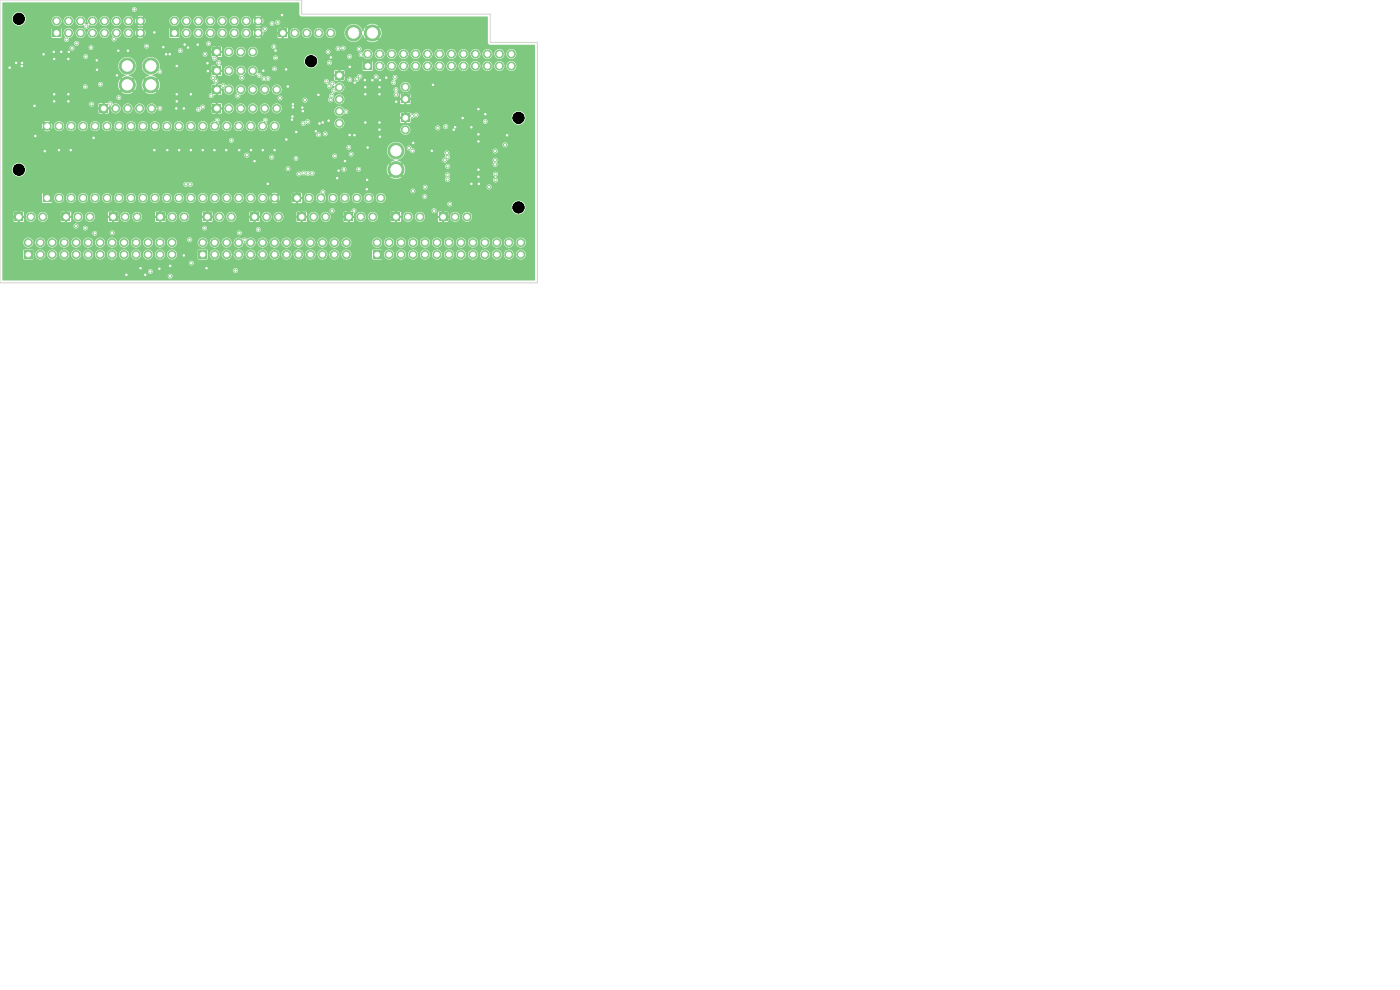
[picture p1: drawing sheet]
<svg xmlns="http://www.w3.org/2000/svg" width="297mm" height="210mm" viewBox="0 0 297 210" stroke-linecap="round" stroke-linejoin="round" font-family="sans-serif">
<g fill="#7fc87f" stroke="#7fc87f" stroke-width=".21">
<circle cx="84" cy="32" r="1.7"/>
<circle cx="84" cy="36" r="1.7"/>
</g>
<path d="M62.1 41.2h1.7v1.7h-1.7z" fill="#7fc87f"/>
<g fill="#7fc87f" stroke="#7fc87f" stroke-width=".21">
<circle cx="65.5" cy="42" r=".85"/>
<circle cx="68.1" cy="42" r=".85"/>
<circle cx="70.6" cy="42" r=".85"/>
<circle cx="73.2" cy="42" r=".85"/>
<circle cx="75.7" cy="42" r=".85"/>
<circle cx="78.2" cy="42" r=".85"/>
<circle cx="80.8" cy="42" r=".85"/>
</g>
<path d="M79.2 53.2h1.6v1.7h-1.6z" fill="#7fc87f"/>
<g fill="#7fc87f" stroke="#7fc87f" stroke-width=".21">
<circle cx="80" cy="51.5" r=".85"/>
<circle cx="82.5" cy="54" r=".85"/>
<circle cx="82.5" cy="51.5" r=".85"/>
<circle cx="85.1" cy="54" r=".85"/>
<circle cx="85.1" cy="51.5" r=".85"/>
<circle cx="87.6" cy="54" r=".85"/>
<circle cx="87.6" cy="51.5" r=".85"/>
<circle cx="90.2" cy="54" r=".85"/>
<circle cx="90.2" cy="51.5" r=".85"/>
<circle cx="92.7" cy="54" r=".85"/>
<circle cx="92.7" cy="51.5" r=".85"/>
<circle cx="95.2" cy="54" r=".85"/>
<circle cx="95.2" cy="51.5" r=".85"/>
<circle cx="97.8" cy="54" r=".85"/>
<circle cx="97.8" cy="51.5" r=".85"/>
<circle cx="100.3" cy="54" r=".85"/>
<circle cx="100.3" cy="51.5" r=".85"/>
<circle cx="102.9" cy="54" r=".85"/>
<circle cx="102.9" cy="51.5" r=".85"/>
<circle cx="105.4" cy="54" r=".85"/>
<circle cx="105.4" cy="51.5" r=".85"/>
<circle cx="107.9" cy="54" r=".85"/>
<circle cx="107.9" cy="51.5" r=".85"/>
<circle cx="110.5" cy="54" r=".85"/>
<circle cx="110.5" cy="51.5" r=".85"/>
</g>
<path d="M3.1 45.2h1.8v1.7h-1.8z" fill="#7fc87f"/>
<g fill="#7fc87f" stroke="#7fc87f" stroke-width=".21">
<circle cx="6.5" cy="46" r=".85"/>
<circle cx="9.1" cy="46" r=".85"/>
</g>
<path d="M43.2 45.2h1.6v1.7h-1.6z" fill="#7fc87f"/>
<g fill="#7fc87f" stroke="#7fc87f" stroke-width=".21">
<circle cx="46.5" cy="46" r=".85"/>
<circle cx="49.1" cy="46" r=".85"/>
</g>
<path d="M36.1 6.2h1.8v1.7h-1.8z" fill="#7fc87f"/>
<g fill="#7fc87f" stroke="#7fc87f" stroke-width=".21">
<circle cx="37" cy="4.5" r=".85"/>
<circle cx="39.5" cy="7" r=".85"/>
<circle cx="39.5" cy="4.5" r=".85"/>
<circle cx="42.1" cy="7" r=".85"/>
<circle cx="42.1" cy="4.5" r=".85"/>
<circle cx="44.6" cy="7" r=".85"/>
<circle cx="44.6" cy="4.5" r=".85"/>
<circle cx="47.2" cy="7" r=".85"/>
<circle cx="47.2" cy="4.5" r=".85"/>
<circle cx="49.7" cy="7" r=".85"/>
<circle cx="49.7" cy="4.5" r=".85"/>
<circle cx="52.2" cy="7" r=".85"/>
<circle cx="52.2" cy="4.5" r=".85"/>
<circle cx="54.8" cy="7" r=".85"/>
<circle cx="54.8" cy="4.5" r=".85"/>
</g>
<path d="M23.1 45.2h1.8v1.7h-1.8z" fill="#7fc87f"/>
<g fill="#7fc87f" stroke="#7fc87f" stroke-width=".21">
<circle cx="26.5" cy="46" r=".85"/>
<circle cx="29.1" cy="46" r=".85"/>
</g>
<path d="M63.1 45.2h1.7v1.7h-1.7z" fill="#7fc87f"/>
<g fill="#7fc87f" stroke="#7fc87f" stroke-width=".21">
<circle cx="66.5" cy="46" r=".85"/>
<circle cx="69.1" cy="46" r=".85"/>
</g>
<path d="M11.1 6.2h1.7v1.7h-1.7z" fill="#7fc87f"/>
<g fill="#7fc87f" stroke="#7fc87f" stroke-width=".21">
<circle cx="12" cy="4.5" r=".85"/>
<circle cx="14.5" cy="7" r=".85"/>
<circle cx="14.5" cy="4.5" r=".85"/>
<circle cx="17.1" cy="7" r=".85"/>
<circle cx="17.1" cy="4.5" r=".85"/>
<circle cx="19.6" cy="7" r=".85"/>
<circle cx="19.6" cy="4.5" r=".85"/>
<circle cx="22.2" cy="7" r=".85"/>
<circle cx="22.2" cy="4.5" r=".85"/>
<circle cx="24.7" cy="7" r=".85"/>
<circle cx="24.7" cy="4.5" r=".85"/>
<circle cx="27.2" cy="7" r=".85"/>
<circle cx="27.2" cy="4.5" r=".85"/>
<circle cx="29.8" cy="7" r=".85"/>
<circle cx="29.8" cy="4.5" r=".85"/>
</g>
<path d="M71.1 15.2h1.7v1.7h-1.7z" fill="#7fc87f"/>
<g fill="#7fc87f" stroke="#7fc87f" stroke-width=".21">
<circle cx="72" cy="18.5" r=".85"/>
<circle cx="72" cy="21.1" r=".85"/>
<circle cx="72" cy="23.6" r=".85"/>
<circle cx="72" cy="26.2" r=".85"/>
<circle cx="32" cy="14" r="1.7"/>
<circle cx="32" cy="18" r="1.7"/>
</g>
<path d="M45.1 14.2h1.8v1.7h-1.8z" fill="#7fc87f"/>
<g fill="#7fc87f" stroke="#7fc87f" stroke-width=".21">
<circle cx="48.5" cy="15" r=".85"/>
<circle cx="51.1" cy="15" r=".85"/>
<circle cx="53.6" cy="15" r=".85"/>
</g>
<path d="M45.1 10.2h1.8v1.7h-1.8z" fill="#7fc87f"/>
<g fill="#7fc87f" stroke="#7fc87f" stroke-width=".21">
<circle cx="48.5" cy="11" r=".85"/>
<circle cx="51.1" cy="11" r=".85"/>
<circle cx="53.6" cy="11" r=".85"/>
</g>
<path d="M83.1 45.2h1.7v1.7h-1.7z" fill="#7fc87f"/>
<g fill="#7fc87f" stroke="#7fc87f" stroke-width=".21">
<circle cx="86.5" cy="46" r=".85"/>
<circle cx="89.1" cy="46" r=".85"/>
</g>
<path d="M13.2 45.2h1.6v1.7h-1.6z" fill="#7fc87f"/>
<g fill="#7fc87f" stroke="#7fc87f" stroke-width=".21">
<circle cx="16.5" cy="46" r=".85"/>
<circle cx="19.1" cy="46" r=".85"/>
</g>
<path d="M45.1 22.2h1.8v1.7h-1.8z" fill="#7fc87f"/>
<g fill="#7fc87f" stroke="#7fc87f" stroke-width=".21">
<circle cx="48.5" cy="23" r=".85"/>
<circle cx="51.1" cy="23" r=".85"/>
<circle cx="53.6" cy="23" r=".85"/>
<circle cx="56.2" cy="23" r=".85"/>
<circle cx="58.7" cy="23" r=".85"/>
</g>
<path d="M59.2 6.2h1.7v1.7h-1.7z" fill="#7fc87f"/>
<g fill="#7fc87f" stroke="#7fc87f" stroke-width=".21">
<circle cx="62.5" cy="7" r=".85"/>
<circle cx="65.1" cy="7" r=".85"/>
<circle cx="67.6" cy="7" r=".85"/>
<circle cx="70.2" cy="7" r=".85"/>
</g>
<path d="M5.1 53.2h1.7v1.7h-1.7z" fill="#7fc87f"/>
<g fill="#7fc87f" stroke="#7fc87f" stroke-width=".21">
<circle cx="6" cy="51.5" r=".85"/>
<circle cx="8.5" cy="54" r=".85"/>
<circle cx="8.5" cy="51.5" r=".85"/>
<circle cx="11.1" cy="54" r=".85"/>
<circle cx="11.1" cy="51.5" r=".85"/>
<circle cx="13.6" cy="54" r=".85"/>
<circle cx="13.6" cy="51.5" r=".85"/>
<circle cx="16.2" cy="54" r=".85"/>
<circle cx="16.2" cy="51.5" r=".85"/>
<circle cx="18.7" cy="54" r=".85"/>
<circle cx="18.7" cy="51.5" r=".85"/>
<circle cx="21.2" cy="54" r=".85"/>
<circle cx="21.2" cy="51.5" r=".85"/>
<circle cx="23.8" cy="54" r=".85"/>
<circle cx="23.8" cy="51.5" r=".85"/>
<circle cx="26.3" cy="54" r=".85"/>
<circle cx="26.3" cy="51.5" r=".85"/>
<circle cx="28.9" cy="54" r=".85"/>
<circle cx="28.9" cy="51.5" r=".85"/>
<circle cx="31.4" cy="54" r=".85"/>
<circle cx="31.4" cy="51.5" r=".85"/>
<circle cx="33.9" cy="54" r=".85"/>
<circle cx="33.9" cy="51.5" r=".85"/>
<circle cx="36.5" cy="54" r=".85"/>
<circle cx="36.5" cy="51.5" r=".85"/>
</g>
<path d="M42.1 53.2h1.7v1.7h-1.7z" fill="#7fc87f"/>
<g fill="#7fc87f" stroke="#7fc87f" stroke-width=".21">
<circle cx="43" cy="51.5" r=".85"/>
<circle cx="45.5" cy="54" r=".85"/>
<circle cx="45.5" cy="51.5" r=".85"/>
<circle cx="48.1" cy="54" r=".85"/>
<circle cx="48.1" cy="51.5" r=".85"/>
<circle cx="50.6" cy="54" r=".85"/>
<circle cx="50.6" cy="51.5" r=".85"/>
<circle cx="53.2" cy="54" r=".85"/>
<circle cx="53.2" cy="51.5" r=".85"/>
<circle cx="55.7" cy="54" r=".85"/>
<circle cx="55.7" cy="51.5" r=".85"/>
<circle cx="58.2" cy="54" r=".85"/>
<circle cx="58.2" cy="51.5" r=".85"/>
<circle cx="60.8" cy="54" r=".85"/>
<circle cx="60.8" cy="51.5" r=".85"/>
<circle cx="63.3" cy="54" r=".85"/>
<circle cx="63.3" cy="51.5" r=".85"/>
<circle cx="65.9" cy="54" r=".85"/>
<circle cx="65.9" cy="51.5" r=".85"/>
<circle cx="68.4" cy="54" r=".85"/>
<circle cx="68.4" cy="51.5" r=".85"/>
<circle cx="70.9" cy="54" r=".85"/>
<circle cx="70.9" cy="51.5" r=".85"/>
<circle cx="73.5" cy="54" r=".85"/>
<circle cx="73.5" cy="51.5" r=".85"/>
</g>
<path d="M9.2 41.2h1.6v1.7h-1.6z" fill="#7fc87f"/>
<g fill="#7fc87f" stroke="#7fc87f" stroke-width=".21">
<circle cx="12.5" cy="42" r=".85"/>
<circle cx="15.1" cy="42" r=".85"/>
<circle cx="17.6" cy="42" r=".85"/>
<circle cx="20.2" cy="42" r=".85"/>
<circle cx="22.7" cy="42" r=".85"/>
<circle cx="25.2" cy="42" r=".85"/>
<circle cx="27.8" cy="42" r=".85"/>
<circle cx="30.3" cy="42" r=".85"/>
<circle cx="32.9" cy="42" r=".85"/>
<circle cx="35.4" cy="42" r=".85"/>
<circle cx="37.9" cy="42" r=".85"/>
<circle cx="40.5" cy="42" r=".85"/>
<circle cx="43" cy="42" r=".85"/>
<circle cx="45.6" cy="42" r=".85"/>
<circle cx="48.1" cy="42" r=".85"/>
<circle cx="50.6" cy="42" r=".85"/>
<circle cx="53.2" cy="42" r=".85"/>
<circle cx="55.7" cy="42" r=".85"/>
<circle cx="58.3" cy="42" r=".85"/>
<circle cx="58.3" cy="26.8" r=".85"/>
<circle cx="55.7" cy="26.8" r=".85"/>
<circle cx="53.2" cy="26.8" r=".85"/>
<circle cx="50.6" cy="26.8" r=".85"/>
<circle cx="48.1" cy="26.8" r=".85"/>
<circle cx="45.6" cy="26.8" r=".85"/>
<circle cx="43" cy="26.8" r=".85"/>
<circle cx="40.5" cy="26.8" r=".85"/>
<circle cx="37.9" cy="26.8" r=".85"/>
<circle cx="35.4" cy="26.8" r=".85"/>
<circle cx="32.9" cy="26.8" r=".85"/>
<circle cx="30.3" cy="26.8" r=".85"/>
<circle cx="27.8" cy="26.8" r=".85"/>
<circle cx="25.2" cy="26.8" r=".85"/>
<circle cx="22.7" cy="26.8" r=".85"/>
<circle cx="20.2" cy="26.8" r=".85"/>
<circle cx="17.6" cy="26.8" r=".85"/>
<circle cx="15.1" cy="26.8" r=".85"/>
<circle cx="12.5" cy="26.8" r=".85"/>
<circle cx="10" cy="26.8" r=".85"/>
</g>
<path d="M85.1 20.2h1.8v1.7h-1.8z" fill="#7fc87f"/>
<circle cx="86" cy="18.5" r=".85" fill="#7fc87f" stroke="#7fc87f" stroke-width=".21"/>
<path d="M21.1 22.2h1.8v1.7h-1.8z" fill="#7fc87f"/>
<g fill="#7fc87f" stroke="#7fc87f" stroke-width=".21">
<circle cx="24.5" cy="23" r=".85"/>
<circle cx="27.1" cy="23" r=".85"/>
<circle cx="29.6" cy="23" r=".85"/>
<circle cx="32.2" cy="23" r=".85"/>
<circle cx="75" cy="7" r="1.7"/>
<circle cx="79" cy="7" r="1.7"/>
</g>
<path d="M73.1 45.2h1.7v1.7h-1.7z" fill="#7fc87f"/>
<g fill="#7fc87f" stroke="#7fc87f" stroke-width=".21">
<circle cx="76.5" cy="46" r=".85"/>
<circle cx="79.1" cy="46" r=".85"/>
</g>
<path d="M53.2 45.2h1.6v1.7h-1.6z" fill="#7fc87f"/>
<g fill="#7fc87f" stroke="#7fc87f" stroke-width=".21">
<circle cx="56.5" cy="46" r=".85"/>
<circle cx="59.1" cy="46" r=".85"/>
</g>
<path d="M77.1 13.2h1.7v1.7h-1.7z" fill="#7fc87f"/>
<g fill="#7fc87f" stroke="#7fc87f" stroke-width=".21">
<circle cx="78" cy="11.5" r=".85"/>
<circle cx="80.5" cy="14" r=".85"/>
<circle cx="80.5" cy="11.5" r=".85"/>
<circle cx="83.1" cy="14" r=".85"/>
<circle cx="83.1" cy="11.5" r=".85"/>
<circle cx="85.6" cy="14" r=".85"/>
<circle cx="85.6" cy="11.5" r=".85"/>
<circle cx="88.2" cy="14" r=".85"/>
<circle cx="88.2" cy="11.5" r=".85"/>
<circle cx="90.7" cy="14" r=".85"/>
<circle cx="90.7" cy="11.5" r=".85"/>
<circle cx="93.2" cy="14" r=".85"/>
<circle cx="93.2" cy="11.5" r=".85"/>
<circle cx="95.8" cy="14" r=".85"/>
<circle cx="95.8" cy="11.5" r=".85"/>
<circle cx="98.3" cy="14" r=".85"/>
<circle cx="98.3" cy="11.5" r=".85"/>
<circle cx="100.9" cy="14" r=".85"/>
<circle cx="100.9" cy="11.5" r=".85"/>
<circle cx="103.4" cy="14" r=".85"/>
<circle cx="103.4" cy="11.5" r=".85"/>
<circle cx="105.9" cy="14" r=".85"/>
<circle cx="105.9" cy="11.5" r=".85"/>
<circle cx="108.5" cy="14" r=".85"/>
<circle cx="108.5" cy="11.5" r=".85"/>
</g>
<path d="M33.1 45.2h1.7v1.7h-1.7z" fill="#7fc87f"/>
<g fill="#7fc87f" stroke="#7fc87f" stroke-width=".21">
<circle cx="36.5" cy="46" r=".85"/>
<circle cx="39.1" cy="46" r=".85"/>
</g>
<path d="M45.1 18.2h1.8v1.7h-1.8z" fill="#7fc87f"/>
<g fill="#7fc87f" stroke="#7fc87f" stroke-width=".21">
<circle cx="48.5" cy="19" r=".85"/>
<circle cx="51.1" cy="19" r=".85"/>
<circle cx="53.6" cy="19" r=".85"/>
<circle cx="56.2" cy="19" r=".85"/>
<circle cx="58.7" cy="19" r=".85"/>
</g>
<path d="M93.1 45.2h1.7v1.7h-1.7z" fill="#7fc87f"/>
<g fill="#7fc87f" stroke="#7fc87f" stroke-width=".21">
<circle cx="96.5" cy="46" r=".85"/>
<circle cx="99.1" cy="46" r=".85"/>
<circle cx="27" cy="14" r="1.7"/>
<circle cx="27" cy="18" r="1.7"/>
</g>
<path d="M85.1 24.2h1.8v1.7h-1.8z" fill="#7fc87f"/>
<g fill="#7fc87f" stroke="#7fc87f" stroke-width=".21">
<circle cx="86" cy="27.5" r=".85"/>
<circle cx="58.4" cy="12.3" r=".3"/>
<circle cx="43.5" cy="11.5" r=".3"/>
<circle cx="103" cy="25.8" r=".3"/>
<circle cx="69.3" cy="17.2" r=".3"/>
<circle cx="56.9" cy="16.6" r=".3"/>
<circle cx="56.2" cy="6.2" r=".3"/>
<circle cx="33.9" cy="23" r=".3"/>
<circle cx="18.2" cy="12" r=".3"/>
<circle cx="83.5" cy="17.5" r=".3"/>
<circle cx="69.9" cy="18.3" r=".3"/>
<circle cx="72.8" cy="10.2" r=".3"/>
<circle cx="38.2" cy="10.8" r=".3"/>
<circle cx="58.2" cy="14.6" r=".3"/>
<circle cx="100" cy="39" r=".3"/>
<circle cx="62.1" cy="22.1" r=".3"/>
<circle cx="55.9" cy="15" r=".3"/>
<circle cx="71.8" cy="36.2" r=".3"/>
<circle cx="103" cy="24.2" r=".3"/>
<circle cx="68.5" cy="26" r=".3"/>
<circle cx="96.3" cy="27.5" r=".3"/>
<circle cx="35.2" cy="11.5" r=".3"/>
<circle cx="75.3" cy="17.5" r=".3"/>
<circle cx="74.2" cy="14.2" r=".3"/>
<circle cx="60.7" cy="14.7" r=".3"/>
<circle cx="33.8" cy="57" r=".3"/>
<circle cx="96.5" cy="27" r=".3"/>
<circle cx="55.7" cy="31.9" r=".3"/>
<circle cx="100" cy="27" r=".3"/>
<circle cx="43" cy="31.9" r=".3"/>
<circle cx="39.9" cy="10.1" r=".3"/>
<circle cx="80.5" cy="18.5" r=".3"/>
<circle cx="87.7" cy="30.3" r=".3"/>
<circle cx="20.5" cy="12.8" r=".3"/>
<circle cx="27.2" cy="10.8" r=".3"/>
<circle cx="14.5" cy="20" r=".3"/>
<circle cx="60.7" cy="29.6" r=".3"/>
<circle cx="74.2" cy="28.6" r=".3"/>
<circle cx="29.8" cy="56.9" r=".3"/>
<circle cx="43.8" cy="56.9" r=".3"/>
<circle cx="32.7" cy="31.9" r=".3"/>
<circle cx="77.9" cy="38.2" r=".3"/>
<circle cx="75.2" cy="28.7" r=".3"/>
<circle cx="3.4" cy="13.3" r=".3"/>
<circle cx="39" cy="54.2" r=".3"/>
<circle cx="73.2" cy="34.2" r=".3"/>
<circle cx="64.2" cy="23.6" r=".3"/>
<circle cx="77.4" cy="17" r=".3"/>
<circle cx="62.9" cy="28" r=".3"/>
<circle cx="84" cy="21.6" r=".3"/>
<circle cx="53.3" cy="31.9" r=".3"/>
<circle cx="77.5" cy="18.5" r=".3"/>
<circle cx="11.5" cy="21.5" r=".3"/>
<circle cx="39.2" cy="9.5" r=".3"/>
<circle cx="9.2" cy="11.5" r=".3"/>
<circle cx="82" cy="16.5" r=".3"/>
<circle cx="25.1" cy="10.8" r=".3"/>
<circle cx="69.7" cy="25.6" r=".3"/>
<circle cx="11.4" cy="11" r=".3"/>
<circle cx="40.5" cy="20" r=".3"/>
<circle cx="101.5" cy="30" r=".3"/>
<circle cx="56.8" cy="39" r=".3"/>
<circle cx="107.6" cy="28.7" r=".3"/>
<circle cx="40.5" cy="31.9" r=".3"/>
<circle cx="30.8" cy="58.3" r=".3"/>
<circle cx="67" cy="27.9" r=".3"/>
<circle cx="91.6" cy="32" r=".3"/>
<circle cx="36.1" cy="56.4" r=".3"/>
<circle cx="11.5" cy="12.5" r=".3"/>
<circle cx="7.5" cy="28.9" r=".3"/>
<circle cx="70.2" cy="12.2" r=".3"/>
<circle cx="58.5" cy="10.7" r=".3"/>
<circle cx="39" cy="23" r=".3"/>
<circle cx="77.5" cy="26" r=".3"/>
<circle cx="15" cy="31.9" r=".3"/>
<circle cx="101.5" cy="36" r=".3"/>
<circle cx="24.8" cy="16" r=".3"/>
<circle cx="59.8" cy="3.2" r=".3"/>
<circle cx="67.6" cy="20.1" r=".3"/>
<circle cx="37.5" cy="21.5" r=".3"/>
<circle cx="11.5" cy="20" r=".3"/>
<circle cx="61.9" cy="25.4" r=".3"/>
<circle cx="7.3" cy="22.5" r=".3"/>
<circle cx="32.8" cy="6.9" r=".3"/>
<circle cx="67.8" cy="26.2" r=".3"/>
<circle cx="101.5" cy="37.5" r=".3"/>
<circle cx="35.5" cy="31.9" r=".3"/>
<circle cx="37.4" cy="23" r=".3"/>
<circle cx="38" cy="31.9" r=".3"/>
<circle cx="50.7" cy="31.9" r=".3"/>
<circle cx="77.5" cy="20" r=".3"/>
<circle cx="4.7" cy="13.3" r=".3"/>
<circle cx="13" cy="11" r=".3"/>
<circle cx="101.5" cy="23.2" r=".3"/>
<circle cx="14.6" cy="11" r=".3"/>
<circle cx="26.8" cy="58.3" r=".3"/>
<circle cx="77.8" cy="40.2" r=".3"/>
<circle cx="101.6" cy="39" r=".3"/>
<circle cx="44.1" cy="15.1" r=".3"/>
<circle cx="2" cy="14.3" r=".3"/>
<circle cx="80.6" cy="17" r=".3"/>
<circle cx="58.3" cy="31.9" r=".3"/>
<circle cx="80.6" cy="29" r=".3"/>
<circle cx="79" cy="17" r=".3"/>
<circle cx="91.8" cy="18" r=".3"/>
<circle cx="37.5" cy="20" r=".3"/>
<circle cx="37.5" cy="14" r=".3"/>
<circle cx="45.5" cy="31.9" r=".3"/>
<circle cx="71.5" cy="37.8" r=".3"/>
<circle cx="20.6" cy="14.8" r=".3"/>
<circle cx="62" cy="24.7" r=".3"/>
<circle cx="62.1" cy="22.8" r=".3"/>
<circle cx="14.5" cy="12.5" r=".3"/>
<circle cx="34.6" cy="10" r=".3"/>
<circle cx="64.1" cy="22.8" r=".3"/>
<circle cx="54" cy="34.2" r=".3"/>
<circle cx="12.5" cy="31.9" r=".3"/>
<circle cx="4.6" cy="14" r=".3"/>
<circle cx="78" cy="31.3" r=".3"/>
<circle cx="36" cy="11.5" r=".3"/>
<circle cx="44" cy="13.4" r=".3"/>
<circle cx="14.5" cy="21.5" r=".3"/>
<circle cx="9.5" cy="32.1" r=".3"/>
<circle cx="41.9" cy="9.5" r=".3"/>
<circle cx="80.5" cy="27.5" r=".3"/>
<circle cx="80.5" cy="26" r=".3"/>
<circle cx="80.5" cy="20" r=".3"/>
<circle cx="98.1" cy="25" r=".3"/>
<circle cx="19.9" cy="29.3" r=".3"/>
<circle cx="48" cy="31.9" r=".3"/>
<circle cx="101.5" cy="28.5" r=".3"/>
<circle cx="61.1" cy="18.3" r=".3"/>
<circle cx="87.5" cy="32" r=".3"/>
<circle cx="74" cy="31.3" r=".3"/>
<circle cx="66.2" cy="36.8" r=".33"/>
<circle cx="68.5" cy="40.7" r=".3"/>
<circle cx="54.8" cy="48.7" r=".3"/>
<circle cx="70.5" cy="44.7" r=".32"/>
<circle cx="50.8" cy="49.4" r=".3"/>
<circle cx="75.1" cy="44.7" r=".3"/>
<circle cx="51.9" cy="50.9" r=".3"/>
<circle cx="92.1" cy="44.7" r=".33"/>
<circle cx="107.2" cy="30.7" r=".33"/>
<circle cx="105" cy="32" r=".33"/>
<circle cx="103.8" cy="39.7" r=".32"/>
<circle cx="105" cy="34" r=".33"/>
<circle cx="105" cy="34.9" r=".32"/>
<circle cx="105.1" cy="36.9" r=".33"/>
<circle cx="105.1" cy="38.2" r=".33"/>
<circle cx="20.1" cy="49.5" r=".3"/>
<circle cx="52.4" cy="32.9" r=".33"/>
<circle cx="57.6" cy="33.3" r=".33"/>
<circle cx="50.4" cy="20.4" r=".32"/>
<circle cx="61.1" cy="35.8" r=".3"/>
<circle cx="71" cy="33.1" r=".3"/>
<circle cx="46.1" cy="25.5" r=".3"/>
<circle cx="43" cy="22.7" r=".3"/>
<circle cx="45.5" cy="12.4" r=".3"/>
<circle cx="44.8" cy="20.3" r=".3"/>
<circle cx="46.4" cy="13.3" r=".3"/>
<circle cx="49.1" cy="29.8" r=".3"/>
<circle cx="45.8" cy="17.2" r=".3"/>
<circle cx="69.9" cy="13.3" r=".32"/>
<circle cx="70.5" cy="17.7" r=".33"/>
<circle cx="55" cy="16" r=".3"/>
<circle cx="56.3" cy="25.5" r=".3"/>
<circle cx="63.4" cy="36.9" r=".3"/>
<circle cx="64.4" cy="36.7" r=".3"/>
<circle cx="59.4" cy="20.8" r=".3"/>
<circle cx="56" cy="16.7" r=".3"/>
<circle cx="65.3" cy="36.8" r=".3"/>
<circle cx="62.8" cy="33.6" r=".3"/>
<circle cx="69.6" cy="11" r=".3"/>
<circle cx="58.1" cy="9.9" r=".3"/>
<circle cx="74.2" cy="16.9" r=".3"/>
<circle cx="67.6" cy="28.6" r=".3"/>
<circle cx="58.9" cy="4.8" r=".32"/>
<circle cx="40.2" cy="50.9" r=".33"/>
<circle cx="31.9" cy="57.6" r=".3"/>
<circle cx="64.3" cy="26.2" r=".33"/>
<circle cx="74.5" cy="32.7" r=".3"/>
<circle cx="76.1" cy="35.9" r=".3"/>
<circle cx="70.8" cy="19.2" r=".3"/>
<circle cx="76.3" cy="16.2" r=".33"/>
<circle cx="57.7" cy="5" r=".3"/>
<circle cx="73.4" cy="23.7" r=".3"/>
<circle cx="75.7" cy="16.8" r=".33"/>
<circle cx="76.2" cy="10.4" r=".3"/>
<circle cx="71.7" cy="10.3" r=".3"/>
<circle cx="74.2" cy="12" r=".32"/>
<circle cx="31.1" cy="9.8" r=".3"/>
<circle cx="28.5" cy="2" r=".3"/>
<circle cx="25.2" cy="20.7" r=".3"/>
<circle cx="33.9" cy="15.2" r=".3"/>
<circle cx="23.8" cy="49.4" r=".3"/>
<circle cx="94.6" cy="26.8" r=".33"/>
<circle cx="84" cy="20.1" r=".33"/>
<circle cx="92.9" cy="27.1" r=".33"/>
<circle cx="94.8" cy="32.5" r=".32"/>
<circle cx="94.9" cy="33.3" r=".32"/>
<circle cx="94.4" cy="34" r=".33"/>
<circle cx="95" cy="35.3" r=".32"/>
<circle cx="95" cy="37.1" r=".33"/>
<circle cx="94.9" cy="38.1" r=".33"/>
<circle cx="19.4" cy="22.1" r=".33"/>
<circle cx="18.3" cy="5.6" r=".3"/>
<circle cx="18.1" cy="18.4" r=".3"/>
<circle cx="15.3" cy="10.2" r=".32"/>
<circle cx="21.3" cy="17.9" r=".3"/>
<circle cx="16.2" cy="9.2" r=".32"/>
<circle cx="14.1" cy="8.4" r=".32"/>
<circle cx="19.3" cy="10.1" r=".3"/>
<circle cx="24.2" cy="8.3" r=".3"/>
<circle cx="40.6" cy="55.8" r=".3"/>
<circle cx="50" cy="57.4" r=".33"/>
<circle cx="16.1" cy="48" r=".32"/>
<circle cx="73" cy="35.9" r=".32"/>
<circle cx="65.3" cy="25.8" r=".33"/>
<circle cx="45.2" cy="16.5" r=".33"/>
<circle cx="51.3" cy="16.5" r=".33"/>
<circle cx="39.4" cy="39.1" r=".33"/>
<circle cx="47.4" cy="18.2" r=".32"/>
<circle cx="90.1" cy="41.7" r=".3"/>
<circle cx="86.8" cy="31.4" r=".3"/>
<circle cx="79.8" cy="16.3" r=".3"/>
<circle cx="83.8" cy="16.4" r=".3"/>
<circle cx="87.4" cy="24.6" r=".3"/>
<circle cx="87.6" cy="40.5" r=".3"/>
<circle cx="88.3" cy="24.4" r=".3"/>
<circle cx="76.6" cy="11.6" r=".3"/>
<circle cx="90.2" cy="39.7" r=".3"/>
<circle cx="64.7" cy="21.2" r=".32"/>
<circle cx="44.2" cy="9.2" r=".3"/>
<circle cx="43.4" cy="48.4" r=".3"/>
<circle cx="40.4" cy="39.1" r=".33"/>
<circle cx="18.1" cy="48.4" r=".3"/>
<circle cx="36.1" cy="58.6" r=".3"/>
<circle cx="23.4" cy="22" r=".3"/>
<circle cx="42.1" cy="23.3" r=".3"/>
<circle cx="95.4" cy="43.3" r=".3"/>
<circle cx="69" cy="28.4" r=".3"/>
<circle cx="70.1" cy="21.2" r=".33"/>
<circle cx="70.3" cy="20.3" r=".32"/>
<circle cx="84" cy="19" r=".3"/>
</g>
<path d="M.5 .6l62.9-.1 .1 .1v2.5l.4 .4h39.5l.1 .1v5.5l.2 .3 9.8 .2-.1 49.9h-112.8l-.1-.1v-.9h35.1a.5 .5 0 0 0 .7 .6 .5 .5 0 0 0 .2-.8 .5 .5 0 0 0-.9 .1v.1h-35.1v-1h30.9a.5 .5 0 0 0 .6 .6 .5 .5 0 0 0 .3-.8h17.1v.2a.53 .53 0 0 0 .9 .3 .53 .53 0 0 0 0-.8 .53 .53 0 0 0-.9 .3h-17.1l-.1-.1a.5 .5 0 0 0-.8 .3h-30.9v-1.8h39.6v.2a.5 .5 0 0 0 .8 .3 .5 .5 0 0 0 0-.8 .5 .5 0 0 0-.8 .3h-39.6v-2.6h4.4v1.8l.2 .2 1.8-.1 .2-1.1h.4a1.06 1.06 0 0 0 1 1.2 1.06 1.06 0 0 0 1.1-1.2h.4v.2a1.06 1.06 0 0 0 1.2 1 1.06 1.06 0 0 0 .9-1.2h.5v.2a1.06 1.06 0 0 0 1.1 1 1.06 1.06 0 0 0 1-1.2h.4v.2a1.06 1.06 0 0 0 1.2 1 1.06 1.06 0 0 0 .9-1.2h.4v.2a1.06 1.06 0 0 0 1.2 1 1.06 1.06 0 0 0 1-1.2h.4v.2a1.06 1.06 0 0 0 1.1 1 1.06 1.06 0 0 0 1-1.2h.4v.2a1.06 1.06 0 0 0 1.2 1 1.06 1.06 0 0 0 .9-1.2h.5v.2a1.06 1.06 0 0 0 1.1 1 1.06 1.06 0 0 0 1-1.2h.4v.2a1.06 1.06 0 0 0 1.2 1 1.06 1.06 0 0 0 .9-1.2h.4v.2a1.06 1.06 0 0 0 1.2 1 1.06 1.06 0 0 0 1-1.2h.4v.2a1.06 1.06 0 0 0 1.1 1 1.06 1.06 0 0 0 1-1.2h.4v.2a1.05 1.05 0 0 0 1.6 .8 1.05 1.05 0 0 0 .1-1.8h4.8v1.8l.2 .2 1.8-.1 .2-1.1h.4a1.06 1.06 0 0 0 1 1.2 1.06 1.06 0 0 0 1.1-1.2h.4v.2a1.06 1.06 0 0 0 1.2 1 1.06 1.06 0 0 0 .9-1.2h.5v.2a1.06 1.06 0 0 0 1.1 1 1.06 1.06 0 0 0 1-1.2h.4v.2a1.06 1.06 0 0 0 1.2 1 1.06 1.06 0 0 0 .9-1.2h.4v.2a1.06 1.06 0 0 0 1.2 1 1.06 1.06 0 0 0 1-1.2h.4v.2a1.06 1.06 0 0 0 1.1 1 1.06 1.06 0 0 0 1-1.2h.4v.2a1.06 1.06 0 0 0 1.2 1 1.06 1.06 0 0 0 .9-1.2h.5v.2a1.06 1.06 0 0 0 1.1 1 1.06 1.06 0 0 0 1-1.2h.4v.2a1.06 1.06 0 0 0 1.2 1 1.06 1.06 0 0 0 .9-1.2h.4v.2a1.06 1.06 0 0 0 1.2 1 1.06 1.06 0 0 0 1-1.2h.4v.2a1.06 1.06 0 0 0 1.1 1 1.06 1.06 0 0 0 1-1.2h.4v.2a1.05 1.05 0 0 0 1.6 .8 1.05 1.05 0 0 0 .1-1.8h4.8v1.8l.2 .2 1.8-.1 .2-1.1h.4a1.06 1.06 0 0 0 1 1.2 1.06 1.06 0 0 0 1.1-1.2h.4v.2a1.06 1.06 0 0 0 1.2 1 1.06 1.06 0 0 0 .9-1.2h.5v.2a1.06 1.06 0 0 0 1.1 1 1.06 1.06 0 0 0 1-1.2h.4v.2a1.06 1.06 0 0 0 1.2 1 1.06 1.06 0 0 0 .9-1.2h.4v.2a1.06 1.06 0 0 0 1.2 1 1.06 1.06 0 0 0 1-1.2h.4v.2a1.06 1.06 0 0 0 1.1 1 1.06 1.06 0 0 0 1-1.2h.4v.2a1.06 1.06 0 0 0 1.2 1 1.06 1.06 0 0 0 .9-1.2h.5v.2a1.06 1.06 0 0 0 1.1 1 1.06 1.06 0 0 0 1-1.2h.4v.2a1.06 1.06 0 0 0 1.2 1 1.06 1.06 0 0 0 .9-1.2h.4v.2a1.06 1.06 0 0 0 1.2 1 1.06 1.06 0 0 0 1-1.2h.4v.2a1.06 1.06 0 0 0 1.1 1 1.06 1.06 0 0 0 1-1.2h.4v.2a1.06 1.06 0 0 0 1.6 .8 1.06 1.06 0 0 0 0-1.8 1.06 1.06 0 0 0-1.6 .8h-.4v-.2a1.06 1.06 0 0 0-1.2-.8 1.06 1.06 0 0 0-.9 1h-.4l-.1-.2a1.06 1.06 0 0 0-1.1-.8 1.06 1.06 0 0 0-1 1h-.4v-.2a1.06 1.06 0 0 0-1.1-.8 1.06 1.06 0 0 0-1 1h-.4l-.1-.2a1.06 1.06 0 0 0-1.1-.8 1.06 1.06 0 0 0-.9 1h-.5v-.2a1.06 1.06 0 0 0-1.1-.8 1.06 1.06 0 0 0-1 1h-.4v-.2a1.06 1.06 0 0 0-1.2-.8 1.06 1.06 0 0 0-.9 1h-.4l-.1-.2a1.06 1.06 0 0 0-1.1-.8 1.06 1.06 0 0 0-1 1h-.4v-.2a1.06 1.06 0 0 0-1.1-.8 1.06 1.06 0 0 0-1 1h-.4l-.1-.2a1.06 1.06 0 0 0-1.1-.8 1.06 1.06 0 0 0-.9 1h-.5v-.2a1.06 1.06 0 0 0-1.1-.8 1.06 1.06 0 0 0-1 1h-.4v-.2a1.06 1.06 0 0 0-1.2-.8 1.06 1.06 0 0 0-.9 1h-.4v-.8l-.2-.2h-1.8l-.2 .2h-4.8a1.05 1.05 0 0 0-1.7 .8h-.4v-.2a1.06 1.06 0 0 0-1.2-.8 1.06 1.06 0 0 0-.9 1h-.4l-.1-.2a1.06 1.06 0 0 0-1.1-.8 1.06 1.06 0 0 0-1 1h-.4v-.2a1.06 1.06 0 0 0-1.1-.8 1.06 1.06 0 0 0-1 1h-.4l-.1-.2a1.06 1.06 0 0 0-1.1-.8 1.06 1.06 0 0 0-.9 1h-.5v-.2a1.06 1.06 0 0 0-1.1-.8 1.06 1.06 0 0 0-1 1h-.4v-.2a1.06 1.06 0 0 0-1.2-.8 1.06 1.06 0 0 0-.9 1h-.4l-.1-.2a1.06 1.06 0 0 0-1.1-.8 1.06 1.06 0 0 0-1 1h-.4v-.2a1.06 1.06 0 0 0-1.1-.8 1.06 1.06 0 0 0-1 1h-.4l-.1-.2a1.06 1.06 0 0 0-1.1-.8 1.06 1.06 0 0 0-.9 1h-.5v-.2a1.06 1.06 0 0 0-1.1-.8 1.06 1.06 0 0 0-1 1h-.4v-.2a1.06 1.06 0 0 0-1.2-.8 1.06 1.06 0 0 0-.9 1h-.4v-.8l-.2-.2h-1.8l-.2 .2h-4.8a1.05 1.05 0 0 0-1.7 .8h-.4v-.2a1.06 1.06 0 0 0-1.2-.8 1.06 1.06 0 0 0-.9 1h-.4l-.1-.2a1.06 1.06 0 0 0-1.1-.8 1.06 1.06 0 0 0-1 1h-.4v-.2a1.06 1.06 0 0 0-1.1-.8 1.06 1.06 0 0 0-1 1h-.4l-.1-.2a1.06 1.06 0 0 0-1.1-.8 1.06 1.06 0 0 0-.9 1h-.5v-.2a1.06 1.06 0 0 0-1.1-.8 1.06 1.06 0 0 0-1 1h-.4v-.2a1.06 1.06 0 0 0-1.2-.8 1.06 1.06 0 0 0-.9 1h-.4l-.1-.2a1.06 1.06 0 0 0-1.1-.8 1.06 1.06 0 0 0-1 1h-.4v-.2a1.06 1.06 0 0 0-1.1-.8 1.06 1.06 0 0 0-1 1h-.4l-.1-.2a1.06 1.06 0 0 0-1.1-.8 1.06 1.06 0 0 0-.9 1h-.5v-.2a1.06 1.06 0 0 0-1.1-.8 1.06 1.06 0 0 0-1 1h-.4v-.2a1.06 1.06 0 0 0-1.2-.8 1.06 1.06 0 0 0-.9 1h-.4v-.8l-.2-.2h-1.8l-.2 .2h-4.4v-1.7h4.4a1.06 1.06 0 0 0 1.1 1.1 1.06 1.06 0 0 0 1.1-1.1h.4v.2a1.06 1.06 0 0 0 1.1 .9 1.06 1.06 0 0 0 1-1.1h.4v.2a1.06 1.06 0 0 0 1.2 .9 1.06 1.06 0 0 0 .9-1.1h.5v.2a1.06 1.06 0 0 0 1.1 .9 1.06 1.06 0 0 0 1-1.1h.4v.2a1.06 1.06 0 0 0 1.2 .9 1.06 1.06 0 0 0 .9-1.1h.4v.2a1.06 1.06 0 0 0 1.2 .9 1.06 1.06 0 0 0 1-1.1h.4v.2a1.06 1.06 0 0 0 1.1 .9 1.06 1.06 0 0 0 1-1.1h.4v.2a1.06 1.06 0 0 0 1.2 .9 1.06 1.06 0 0 0 .9-1.1h.5v.2a1.06 1.06 0 0 0 1.1 .9 1.06 1.06 0 0 0 1-1.1h.4v.2a1.06 1.06 0 0 0 1.2 .9 1.06 1.06 0 0 0 .9-1.1h.4v.2a1.06 1.06 0 0 0 1.2 .9 1.06 1.06 0 0 0 1-1.1h.4v.2a1.06 1.06 0 0 0 1.1 .9 1.06 1.06 0 0 0 1-1.1h.4v.2a1.06 1.06 0 0 0 1.5 .8 1.06 1.06 0 0 0 .4-1.6h2.4v.1a.53 .53 0 0 0 .7 .5h1.5v.2a1.06 1.06 0 0 0 1.2 .9 1.06 1.06 0 0 0 1-1.1h.4v.2a1.06 1.06 0 0 0 1.1 .9 1.06 1.06 0 0 0 1-1.1h.4v.2a1.06 1.06 0 0 0 1.2 .9 1.06 1.06 0 0 0 .9-1.1h.5v.2a1.09 1.09 0 0 0 1.1 .9 1.09 1.09 0 0 0 1-1.1h.3a1.27 1.27 0 0 0 1.8 .9l.4-.5v-.4h.4a1.06 1.06 0 0 0 1.1 1.1 1.06 1.06 0 0 0 1.1-1.1h.4v.2a1.06 1.06 0 0 0 1.1 .9 1.06 1.06 0 0 0 1-1.1h.4v.2a1.06 1.06 0 0 0 1.2 .9 1.06 1.06 0 0 0 .9-1.1h.5v.2a1.06 1.06 0 0 0 1.1 .9 1.06 1.06 0 0 0 1-1.1h.4v.2a1.06 1.06 0 0 0 1.2 .9 1.06 1.06 0 0 0 .9-1.1h.4v.2a1.06 1.06 0 0 0 1.2 .9 1.06 1.06 0 0 0 1-1.1h.4v.2a1.06 1.06 0 0 0 1.1 .9 1.06 1.06 0 0 0 1-1.1h.4v.2a1.06 1.06 0 0 0 1.2 .9 1.06 1.06 0 0 0 .9-1.1h4.4v.2a1.06 1.06 0 0 0 1.2 .9 1.06 1.06 0 0 0 1-1.1h.4v.2a1.06 1.06 0 0 0 1.1 .9 1.06 1.06 0 0 0 1-1.1h.4v.2a1.06 1.06 0 0 0 1.2 .9 1.06 1.06 0 0 0 .9-1.1h.5v.2a1.06 1.06 0 0 0 1.1 .9 1.06 1.06 0 0 0 1-1.1h.4v.2a1.06 1.06 0 0 0 1.2 .9 1.06 1.06 0 0 0 .9-1.1h.4v.2a1.06 1.06 0 0 0 1.2 .9 1.06 1.06 0 0 0 1-1.1h.4v.2a1.06 1.06 0 0 0 1.1 .9 1.06 1.06 0 0 0 1-1.1h.4v.2a1.06 1.06 0 0 0 1.2 .9 1.06 1.06 0 0 0 .9-1.1h.5v.2a1.06 1.06 0 0 0 1.1 .9 1.06 1.06 0 0 0 1-1.1h.4v.2a1.06 1.06 0 0 0 1.2 .9 1.06 1.06 0 0 0 .9-1.1h.4v.2a1.06 1.06 0 0 0 1.2 .9 1.06 1.06 0 0 0 1-1.1h.4v.2a1.06 1.06 0 0 0 1.1 .9 1.06 1.06 0 0 0 1-1.1h.4v.2a1.06 1.06 0 0 0 1.6 .8 1.06 1.06 0 0 0 0-1.8 1.06 1.06 0 0 0-1.6 .8h-.4v-.2a1.06 1.06 0 0 0-1.2-.8 1.06 1.06 0 0 0-.9 1h-.4l-.1-.2a1.06 1.06 0 0 0-1.1-.8 1.06 1.06 0 0 0-1 1h-.4v-.2a1.06 1.06 0 0 0-1.1-.8 1.06 1.06 0 0 0-1 1h-.4l-.1-.2a1.06 1.06 0 0 0-1.1-.8 1.06 1.06 0 0 0-.9 1h-.5v-.2a1.06 1.06 0 0 0-1.1-.8 1.06 1.06 0 0 0-1 1h-.4v-.2a1.06 1.06 0 0 0-1.2-.8 1.06 1.06 0 0 0-.9 1h-.4l-.1-.2a1.06 1.06 0 0 0-1.1-.8 1.06 1.06 0 0 0-1 1h-.4v-.2a1.06 1.06 0 0 0-1.1-.8 1.06 1.06 0 0 0-1 1h-.4l-.1-.2a1.06 1.06 0 0 0-1.1-.8 1.06 1.06 0 0 0-.9 1h-.5v-.2a1.06 1.06 0 0 0-1.1-.8 1.06 1.06 0 0 0-1 1h-.4v-.2a1.06 1.06 0 0 0-1.2-.8 1.06 1.06 0 0 0-.9 1h-.4l-.1-.2a1.06 1.06 0 0 0-1.1-.8 1.06 1.06 0 0 0-1 1h-4.4v-.2a1.06 1.06 0 0 0-1.1-.8 1.06 1.06 0 0 0-1 1h-.4v-.2a1.06 1.06 0 0 0-1.2-.8 1.06 1.06 0 0 0-.9 1h-.4l-.1-.2a1.06 1.06 0 0 0-1.1-.8 1.06 1.06 0 0 0-1 1h-.4v-.2a1.06 1.06 0 0 0-1.1-.8 1.06 1.06 0 0 0-1 1h-.4l-.1-.2a1.06 1.06 0 0 0-1.1-.8 1.06 1.06 0 0 0-.9 1h-.5v-.2a1.06 1.06 0 0 0-1.1-.8 1.06 1.06 0 0 0-1 1h-.4v-.2a1.06 1.06 0 0 0-1.2-.8 1.06 1.06 0 0 0-.9 1h-.4l-.1-.2a1.06 1.06 0 0 0-1.1-.8 1.06 1.06 0 0 0-1 1h-.4v-.2a1.06 1.06 0 0 0-1.7-.6 .85 .85 0 0 0-1.2 .1 1.06 1.06 0 0 0-1.7 .7h-.5v-.2a1.06 1.06 0 0 0-1.1-.8 1.06 1.06 0 0 0-1 1h-.4v-.2a1.06 1.06 0 0 0-1.2-.8 1.06 1.06 0 0 0-.9 1h-.4l-.1-.2a1.06 1.06 0 0 0-1.1-.8 1.06 1.06 0 0 0-1 1h-1.5a.53 .53 0 0 0 .2-1 .53 .53 0 0 0-.9 .4h-2.4a1.06 1.06 0 0 0-1.1-.4 1.06 1.06 0 0 0-.8 1h-.4v-.2a1.06 1.06 0 0 0-1.2-.8 1.06 1.06 0 0 0-.9 1h-.4l-.1-.2a1.06 1.06 0 0 0-1.1-.8 1.06 1.06 0 0 0-1 1h-.4v-.2a1.06 1.06 0 0 0-1.1-.8 1.06 1.06 0 0 0-1 1h-.4l-.1-.2a1.06 1.06 0 0 0-1.1-.8 1.06 1.06 0 0 0-.9 1h-.5v-.2a1.06 1.06 0 0 0-1.1-.8 1.06 1.06 0 0 0-1 1h-.4v-.2a1.06 1.06 0 0 0-1.2-.8 1.06 1.06 0 0 0-.9 1h-.4l-.1-.2a1.06 1.06 0 0 0-1.1-.8 1.06 1.06 0 0 0-1 1h-.4v-.2a1.06 1.06 0 0 0-1.1-.8 1.06 1.06 0 0 0-1 1h-.4l-.1-.2a1.06 1.06 0 0 0-1.1-.8 1.06 1.06 0 0 0-.9 1h-.5v-.2a1.06 1.06 0 0 0-1.1-.8 1.06 1.06 0 0 0-1 1h-.4v-.2a1.06 1.06 0 0 0-1.2-.8 1.06 1.06 0 0 0-.9 1h-.4l-.1-.2a1.06 1.06 0 0 0-1.1-.8 1.06 1.06 0 0 0-1 1h-4.4v-2h19.1v.2a.5 .5 0 0 0 .6 .4 .5 .5 0 0 0 .4-.7h2.7v.2a.5 .5 0 0 0 .6 .4 .5 .5 0 0 0 .4-.6h26v.2a.5 .5 0 0 0 .8 .3 .5 .5 0 0 0 0-.8 .5 .5 0 0 0-.8 .3h-26l-.3-.4a.5 .5 0 0 0-.7 .4h-2.7l-.3-.3a.5 .5 0 0 0-.7 .4h-19.1v-1.5h15.1v.1a.53 .53 0 0 0 .3 .5 .53 .53 0 0 0 .6-.2h1.1v.3a.5 .5 0 0 0 .6 .3 .5 .5 0 0 0 .4-.6h24.3v.3a.5 .5 0 0 0 .5 .3 .5 .5 0 0 0 .4-.3h10.5v.2a.5 .5 0 0 0 .8 .3 .5 .5 0 0 0 0-.8 .5 .5 0 0 0-.8 .3h-10.4a.5 .5 0 0 0-.4-.7 .5 .5 0 0 0-.6 .4h-24.3l-.3-.4a.5 .5 0 0 0-.7 .4h-1.1a.53 .53 0 0 0-.2-.8 .53 .53 0 0 0-.7 .4h-15.1v-2.8h2.4v.6h.7v.6h-.7v.6l.2 .2h.7v-.7h.5v.7h.6l.2-.2v-.6h-.7l.1-.4h1a1.06 1.06 0 0 0 1 1.2 1.06 1.06 0 0 0 1.1-1.2h.4v.2a1.05 1.05 0 0 0 1.6 .8 1.05 1.05 0 0 0 .1-1.8h3.2v.6h.7v.6h-.7v.6l.2 .2h.7v-.7h.5v.7h.6l.2-.2v-.6h-.7l.1-.4h1a1.06 1.06 0 0 0 1 1.2 1.06 1.06 0 0 0 1.1-1.2h.4v.2a1.05 1.05 0 0 0 1.6 .8 1.05 1.05 0 0 0 .1-1.8h3.2v.6h.7v.6h-.7v.6l.2 .2h.6v-.7h.5v.7h.7l.2-.2v-.6h-.7l.1-.4h1a1.06 1.06 0 0 0 1 1.2 1.06 1.06 0 0 0 1.1-1.2h.4v.2a1.05 1.05 0 0 0 1.6 .8 1.05 1.05 0 0 0 .1-1.8h3.2v.6h.7v.6h-.7v.6l.2 .2h.6v-.7h.6v.7h.6l.2-.2v-.6h-.7l.1-.4h1a1.06 1.06 0 0 0 1 1.2 1.06 1.06 0 0 0 1.1-1.2h.4v.2a1.05 1.05 0 0 0 1.6 .8 1.05 1.05 0 0 0 .1-1.8h3.2v.6h.7v.6h-.7v.6l.2 .2h.6v-.7h.6v.7h.6l.2-.2v-.6h-.7l.1-.4h1a1.06 1.06 0 0 0 1 1.2 1.06 1.06 0 0 0 1.1-1.2h.4v.2a1.05 1.05 0 0 0 1.6 .8 1.05 1.05 0 0 0 .1-1.8h3.2v.6h.7v.6h-.7v.6l.2 .2h.6v-.7h.6v.7h.6l.2-.2v-.6h-.7l.1-.4h1a1.06 1.06 0 0 0 1 1.2 1.06 1.06 0 0 0 1.1-1.2h.4v.2a1.05 1.05 0 0 0 1.6 .8 1.05 1.05 0 0 0 .1-1.8h3.2v.6h.7v.6h-.7v.6l.2 .2h.6v-.7h.6v.7h.6l.2-.2v-.6h-.7l.1-.4h1a1.06 1.06 0 0 0 1 1.2 1.06 1.06 0 0 0 1.1-1.2h.4v.2a1.06 1.06 0 0 0 1.6 .8 1.06 1.06 0 0 0 0-1.8 1.06 1.06 0 0 0-1.6 .8h-.4v-.2a1.06 1.06 0 0 0-1.2-.8 1.06 1.06 0 0 0-.9 1h-1l-.1-.2h.7v-.6l-.2-.2h-.6v.7h-.6v-.7h-.6l-.2 .2h-3.3a1.05 1.05 0 0 0-1.6 .8h-.4v-.2a1.06 1.06 0 0 0-1.2-.8 1.06 1.06 0 0 0-.9 1h-1l-.1-.2h.7v-.6l-.2-.2h-.6v.7h-.6v-.7h-.6l-.2 .2h-3.3a1.05 1.05 0 0 0-1.6 .8h-.4v-.2a1.06 1.06 0 0 0-1.2-.8 1.06 1.06 0 0 0-.9 1h-1l-.1-.2h.7v-.6l-.2-.2h-.6v.7h-.6v-.7h-.6l-.2 .2h-3.3a1.05 1.05 0 0 0-1.6 .8h-.4v-.2a1.06 1.06 0 0 0-1.2-.8 1.06 1.06 0 0 0-.9 1h-1l-.1-.2h.7v-.6l-.2-.2h-.6v.7h-.6v-.7h-.6l-.2 .2h-3.3a1.05 1.05 0 0 0-1.6 .8h-.4v-.2a1.06 1.06 0 0 0-1.2-.8 1.06 1.06 0 0 0-.9 1h-1l-.1-.2h.7v-.6l-.2-.2h-.7v.7h-.5v-.7h-.6l-.2 .2h-3.3a1.05 1.05 0 0 0-1.6 .8h-.4v-.2a1.06 1.06 0 0 0-1.2-.8 1.06 1.06 0 0 0-.9 1h-1l-.1-.2h.7v-.6l-.2-.2h-.6v.7h-.5v-.7h-.7l-.2 .2h-3.3a1.05 1.05 0 0 0-1.6 .8h-.4v-.2a1.06 1.06 0 0 0-1.2-.8 1.06 1.06 0 0 0-.9 1h-1l-.1-.2h.7v-.6l-.2-.2h-.6v.7h-.5v-.7h-.7l-.2 .2h-2.4v-.5h69.4l.1 .3a.53 .53 0 0 0 .8 .2h2.1v.6h.7v.6h-.7v.6l.2 .2h.6v-.7h.6v.7h.6l.2-.2v-.6h-.7l.1-.4h1a1.06 1.06 0 0 0 1 1.2 1.06 1.06 0 0 0 1.1-1.2h.4v.2a1.05 1.05 0 0 0 1.6 .8 1.05 1.05 0 0 0 .1-1.8h3.2v.6h.7v.6h-.7v.6l.2 .2h.6v-.7h.6v.7h.6l.2-.2v-.6h-.7l.1-.4h1a1.06 1.06 0 0 0 1 1.2 1.06 1.06 0 0 0 1.1-1.2h.4v.2a1.06 1.06 0 0 0 1.6 .8 1.06 1.06 0 0 0 0-1.8 1.06 1.06 0 0 0-1.6 .8h-.4v-.2a1.06 1.06 0 0 0-1.2-.8 1.06 1.06 0 0 0-.9 1h-1l-.1-.2h.7v-.6l-.2-.2h-.6v.7h-.6v-.7h-.6l-.2 .2h-3.3a1.05 1.05 0 0 0-1.6 .8h-.4v-.2a1.06 1.06 0 0 0-1.2-.8 1.06 1.06 0 0 0-.9 1h-1l-.1-.2h.7v-.5l.4-.2 .1-.4h16l.3 .6 1-.1v.6h.7v.6h-.7v.6l.2 .2h.6v-.7h.6v.7h.6l.2-.2v-.6h-.7l.1-.4h1v.2a1.06 1.06 0 0 0 1.1 1 1.06 1.06 0 0 0 1-1.2h.4v.2a1.06 1.06 0 0 0 1.6 .8 1.06 1.06 0 0 0 0-1.8 1.06 1.06 0 0 0-1.6 .8h-.4v-.2a1.06 1.06 0 0 0-1.2-.8 1.06 1.06 0 0 0-.9 1h-1l-.1-.2h.7v-.6l-.2-.2h-.6v.7h-.6v-.7l-1.3 .2a.53 .53 0 0 0 0-.9 .53 .53 0 0 0-.8 .4h-16l-.3-.4a.51 .51 0 0 0-.7 .6l-.3 .1v.7h-.6v-.7h-.6l-.2 .2h-2.1a.53 .53 0 0 0-.1-.9 .53 .53 0 0 0-.8 .4h-69.4v-.7h108v.2a1.46 1.46 0 0 0 2.3 1.1 1.46 1.46 0 0 0 0-2.4 1.46 1.46 0 0 0-2.3 1.1h-108v-.7h94.4v.2a.5 .5 0 0 0 .8 .3 .5 .5 0 0 0 0-.8 .5 .5 0 0 0-.8 .3h-94.4v-2.1h8.4v1.8l.2 .2 1.8-.1 .2-1.1h.4a1.06 1.06 0 0 0 1 1.2 1.06 1.06 0 0 0 1.1-1.2h.4v.2a1.06 1.06 0 0 0 1.2 .9 1.06 1.06 0 0 0 .9-1.1h.5v.2a1.06 1.06 0 0 0 1.1 .9 1.06 1.06 0 0 0 1-1.1h.4v.2a1.06 1.06 0 0 0 1.2 .9 1.06 1.06 0 0 0 .9-1.1h.4v.2a1.06 1.06 0 0 0 1.2 .9 1.06 1.06 0 0 0 1-1.1h.4v.2a1.06 1.06 0 0 0 1.1 .9 1.06 1.06 0 0 0 1-1.1h.4v.2a1.06 1.06 0 0 0 1.2 .9 1.06 1.06 0 0 0 .9-1.1h.5v.2a1.06 1.06 0 0 0 1.1 .9 1.06 1.06 0 0 0 1-1.1h.4v.2a1.06 1.06 0 0 0 1.2 .9 1.06 1.06 0 0 0 .9-1.1h.4v.2a1.06 1.06 0 0 0 1.2 .9 1.06 1.06 0 0 0 1-1.1h.4v.2a1.06 1.06 0 0 0 1.1 .9 1.06 1.06 0 0 0 1-1.1h.4v.2a1.06 1.06 0 0 0 1.2 .9 1.06 1.06 0 0 0 .9-1.1h.5v.2a1.06 1.06 0 0 0 1.1 .9 1.06 1.06 0 0 0 1-1.1h.4v.2a1.06 1.06 0 0 0 1.2 .9 1.06 1.06 0 0 0 .9-1.1h.4v.2a1.06 1.06 0 0 0 1.2 .9 1.06 1.06 0 0 0 1-1.1h.4v.2a1.06 1.06 0 0 0 1.1 .9 1.06 1.06 0 0 0 1-1.1h.4v.2a1.06 1.06 0 0 0 1.2 .9 1.06 1.06 0 0 0 .9-1.1h.5v.2a1.05 1.05 0 0 0 1.1 1 1.05 1.05 0 0 0 1-1.2h.4l.1 .7 .5-.5 .3 .4-.4 .4a1.1 1.1 0 0 0 1.1 0l-.4-.4 .4-.4 .4 .5 .2-.7-.2-.5-.4 .5-.4-.4 .4-.4h3.1v.6h.7v.6h-.7v.6l.2 .2h.6v-.7h.6v.7h.6l.2-.2v-.6h-.7l.1-.4h1v.2a1.06 1.06 0 0 0 1.1 .9 1.06 1.06 0 0 0 1-1.1h.4v.2a1.06 1.06 0 0 0 1.2 .9 1.06 1.06 0 0 0 .9-1.1h.5v.2a1.06 1.06 0 0 0 1.1 .9 1.06 1.06 0 0 0 1-1.1h.4v.2a1.06 1.06 0 0 0 1.2 .9 1.06 1.06 0 0 0 .9-1.1h.4v.2a1.06 1.06 0 0 0 1.2 .9 1.06 1.06 0 0 0 1-1.1h.4v.2a1.06 1.06 0 0 0 1.1 .9 1.06 1.06 0 0 0 1-1.1h.4v.2a1.05 1.05 0 0 0 1.3 .9 1.05 1.05 0 0 0 .8-1.4h7.8v.2a.5 .5 0 0 0 .8 .3 .5 .5 0 0 0 0-.8 .5 .5 0 0 0-.8 .3h-7.8l-.1-.1a1.06 1.06 0 0 0-1.1-.5 1.06 1.06 0 0 0-.9 .9h-.4v-.2a1.06 1.06 0 0 0-1.2-.8 1.06 1.06 0 0 0-.9 1h-.4l-.1-.2a1.06 1.06 0 0 0-1.1-.8 1.06 1.06 0 0 0-1 1h-.4v-.2a1.06 1.06 0 0 0-1.1-.8 1.06 1.06 0 0 0-1 1h-.4l-.1-.2a1.06 1.06 0 0 0-1.1-.8 1.06 1.06 0 0 0-.9 1h-.5l-.3-.7 .2-.4-.1-.4h18.2v.2a.5 .5 0 0 0 .8 .3 .5 .5 0 0 0 0-.8 .5 .5 0 0 0-.8 .3h-18.2l-.1-.1a.62 .62 0 0 0-.9 .7l-.6 .3-.3 .6h-.4a1.06 1.06 0 0 0-1.1-1 1.06 1.06 0 0 0-1 1h-1l-.1-.2h.7v-.6l-.2-.2h-.6v.7h-.6v-.7h-.6l-.2 .2h-3.1a1.1 1.1 0 0 0-1.1 0l.4 .4-.3 .4-.5-.5-.1 .5h-.4a1.06 1.06 0 0 0-1.1-1 1.06 1.06 0 0 0-1 1h-.5v-.2a1.06 1.06 0 0 0-1.1-.8 1.06 1.06 0 0 0-1 1h-.4v-.2a1.06 1.06 0 0 0-1.2-.8 1.06 1.06 0 0 0-.9 1h-.4l-.1-.2a1.06 1.06 0 0 0-1.1-.8 1.06 1.06 0 0 0-1 1h-.4v-.2a1.06 1.06 0 0 0-1.1-.8 1.06 1.06 0 0 0-1 1h-.4l-.1-.2a1.06 1.06 0 0 0-1.1-.8 1.06 1.06 0 0 0-.9 1h-.5v-.2a1.06 1.06 0 0 0-1.1-.8 1.06 1.06 0 0 0-1 1h-.4v-.2a1.06 1.06 0 0 0-1.2-.8 1.06 1.06 0 0 0-.9 1h-.4l-.1-.2a1.06 1.06 0 0 0-1.1-.8 1.06 1.06 0 0 0-1 1h-.4v-.2a1.06 1.06 0 0 0-1.1-.8 1.06 1.06 0 0 0-1 1h-.4l-.1-.2a1.06 1.06 0 0 0-1.1-.8 1.06 1.06 0 0 0-.9 1h-.5v-.2a1.06 1.06 0 0 0-1.1-.8 1.06 1.06 0 0 0-1 1h-.4v-.2a1.06 1.06 0 0 0-1.2-.8 1.06 1.06 0 0 0-.9 1h-.4l-.1-.2a1.06 1.06 0 0 0-1.1-.8 1.06 1.06 0 0 0-1 1h-.4v-.2a1.06 1.06 0 0 0-1.1-.8 1.06 1.06 0 0 0-1 1h-.4l-.1-.2a1.06 1.06 0 0 0-1.1-.8 1.06 1.06 0 0 0-.9 1h-.5v-.2a1.06 1.06 0 0 0-1.1-.8 1.06 1.06 0 0 0-1 1h-.4v-.2a1.06 1.06 0 0 0-1.2-.8 1.06 1.06 0 0 0-.9 1h-.4v-.8l-.2-.2h-1.8l-.2 .2h-8.4v-2.1h38.4a.53 .53 0 0 0 .6 .6h50.2v.2a.5 .5 0 0 0 .6 .4 .5 .5 0 0 0 .4-.6h12.5v.1a.53 .53 0 0 0 .8 .4 .53 .53 0 0 0 0-.9 .53 .53 0 0 0-.8 .4h-12.5l-.3-.4a.5 .5 0 0 0-.7 .4h-50.2l.3-.1a.61 .61 0 0 0 .8 0 .61 .61 0 0 0 .2-.7 .65 .65 0 0 0-.9 0 .54 .54 0 0 0-.6-.2 .54 .54 0 0 0-.4 .4h-38.4v-1h93.9l.1 .3a.53 .53 0 0 0 .5 .3 .53 .53 0 0 0 .5-.5h9.1v.2a.55 .55 0 0 0 .9 .2 .55 .55 0 0 0-.3-.9 .57 .57 0 0 0 .4-.8 .57 .57 0 0 0-.8-.3 .71 .71 0 0 0 .2 1.1l-.4 .5h-9.1l-.1-.2a.42 .42 0 0 1 .1-.7 .56 .56 0 0 0-.8-.5 .56 .56 0 0 0-.1 .9l-.2 .4h-93.9v-2.1h2v.2a1.45 1.45 0 0 0 1.1 1.3 1.45 1.45 0 0 0 1.6-.6h57.7v.3a.58 .58 0 0 0 .6 .3 .58 .58 0 0 0 .5-.4l.3 .2 .5-.1a.81 .81 0 0 0 1.1 0 .54 .54 0 0 0 .7 0 .54 .54 0 0 0-.1-.8 .54 .54 0 0 0-.7 .2l-.4-.2-.5 .1a.68 .68 0 0 0-1.1 .2l-.2-.1a.5 .5 0 0 0-.7 .3h-57.7l.2-.5v-.6h55.2a.5 .5 0 0 0 .4 .6 .5 .5 0 0 0 .6-.4h10.8l.1 .2a.53 .53 0 0 0 .6 .3 .53 .53 0 0 0 .4-.6h2.1v.3a.5 .5 0 0 0 .6 .3 .5 .5 0 0 0 .4-.5h5.4l.4 1.2 .1 .1 .6-.6 .3 .3-.6 .6 .8 .4h.8l.8-.4-.6-.6 .3-.3 .6 .6 .1-.1a1.94 1.94 0 0 0 .2-1.9h8.6v.1a.53 .53 0 0 0 .9 .4 .53 .53 0 0 0-.1-.9h9.3v.1a.56 .56 0 0 0 .8 .4 .56 .56 0 0 0 .1-.9 .56 .56 0 0 0-.1-.8 .56 .56 0 0 0-.8 .1 .56 .56 0 0 0 .2 .8l-.2 .3-9.6-.1-.5 .5h-8.6l-.3-.4-.6 .6-.3-.3 .6-.6-.9-.5 9.5-.1v.1a.57 .57 0 0 0 .7 .5 .57 .57 0 0 0 .5-.6 .62 .62 0 0 0 .5-.5 .62 .62 0 0 0-.3-.6 .52 .52 0 0 0-.2-.8h9.5v.1a.53 .53 0 0 0 .8 .4 .53 .53 0 0 0 0-.9 .53 .53 0 0 0-.8 .4l-9.6-.1a.62 .62 0 0 0-.6 .5 .62 .62 0 0 0 .2 .6l-.1 .4-.4 .2-.2 .3h-9.4a1.95 1.95 0 0 0 1.4-2.6h.5l.3 .6a.39 .39 0 0 1 .5 .4 .51 .51 0 0 0 .9-.1 .51 .51 0 0 0-.6-.7 .59 .59 0 0 0-.4-.5 .59 .59 0 0 0-.7 .2v.1h-.5l-.5-.6h21.3v.1a.53 .53 0 0 0 .8 .4 .53 .53 0 0 0 0-.9 .53 .53 0 0 0-.8 .4l-21.3-.1a1.93 1.93 0 0 0-3 .6 1.93 1.93 0 0 0 1.4 2.8l-.9 .5 .6 .6-.3 .3-.6-.6-.5 1.1h-5.4l-.3-.5a.5 .5 0 0 0-.7 .4h-2.1v-.1a.53 .53 0 0 0-.6-.3 .53 .53 0 0 0-.5 .5h-10.8l-.3-.5a.5 .5 0 0 0-.7 .3h-55.2a1.45 1.45 0 0 0-1.5-1.2 1.45 1.45 0 0 0-1.4 1.4h-2v-3.1h51.3v.2a.53 .53 0 0 0 .4 .4 .53 .53 0 0 0 .5-.1h4.4v.2a.53 .53 0 0 0 .5 .4 .53 .53 0 0 0 .5-.4h4.2v.2a.5 .5 0 0 0 .8 .3 .5 .5 0 0 0 0-.8 .5 .5 0 0 0-.8 .3h-4.2v-.5h12.4v.2a.5 .5 0 0 0 .8 .3 .5 .5 0 0 0-.1-.9h2.8v.2a.5 .5 0 0 0 .8 .3 .5 .5 0 0 0 0-.8 .5 .5 0 0 0-.8 .3h-2.8a.5 .5 0 0 0-.7 .4h-12.5a.53 .53 0 0 0-.5-.2 .53 .53 0 0 0-.4 .5l-4.3-.1a.53 .53 0 0 0-.2-.8 .53 .53 0 0 0-.8 .4h-51.3v-1.6h73v.1a.5 .5 0 0 0 .8 .4 .5 .5 0 0 0 0-.9 .5 .5 0 0 0-.8 .4h-73v-1.5h48.1v.2a.5 .5 0 0 0 .8 .3 .5 .5 0 0 0 0-.8 .5 .5 0 0 0-.8 .3h-48.1v-1.2h66.6v.2a.5 .5 0 0 0 .7 .4 .5 .5 0 0 0 .2-.8h.5v.2a.5 .5 0 0 0 .8 .3 .5 .5 0 0 0 0-.8 .5 .5 0 0 0-.8 .3h-.5l-.1-.1a.5 .5 0 0 0-.8 .3h-66.6v-1.8h8.4l.2 .6 .4-.4 .4 .4-.5 .4a1.1 1.1 0 0 0 1.2 0l-.5-.4 .4-.4 .4 .4 .2-.6h.4v.2a1.06 1.06 0 0 0 1.1 .9 1.06 1.06 0 0 0 1-1.1h.4v.2a1.06 1.06 0 0 0 1.2 .9 1.06 1.06 0 0 0 .9-1.1h.5v.2a1.06 1.06 0 0 0 1.1 .9 1.06 1.06 0 0 0 1-1.1h.4v.2a1.06 1.06 0 0 0 1.2 .9 1.06 1.06 0 0 0 .9-1.1h.4v.2a1.06 1.06 0 0 0 1.2 .9 1.06 1.06 0 0 0 1-1.1h.4v.2a1.06 1.06 0 0 0 1.1 .9 1.06 1.06 0 0 0 1-1.1h.4v.2a1.06 1.06 0 0 0 1.2 .9 1.06 1.06 0 0 0 .9-1.1h.5v.2a1.06 1.06 0 0 0 1.1 .9 1.06 1.06 0 0 0 1-1.1h.4v.2a1.06 1.06 0 0 0 1.2 .9 1.06 1.06 0 0 0 .9-1.1h.4v.2a1.06 1.06 0 0 0 1.2 .9 1.06 1.06 0 0 0 1-1.1h.4v.2a1.06 1.06 0 0 0 1.1 .9 1.06 1.06 0 0 0 1-1.1h.4v.2a1.06 1.06 0 0 0 1.2 .9 1.06 1.06 0 0 0 .9-1.1h.5v.2a1.06 1.06 0 0 0 1.1 .9 1.06 1.06 0 0 0 1-1.1h.4v.2a1.06 1.06 0 0 0 1.2 .9 1.06 1.06 0 0 0 .9-1.1h.4v.2a1.06 1.06 0 0 0 1.2 .9 1.06 1.06 0 0 0 1-1.1h.4v.2a1.06 1.06 0 0 0 1.1 .9 1.06 1.06 0 0 0 1-1.1h.4v.2a1.06 1.06 0 0 0 1.2 .9 1.06 1.06 0 0 0 .9-1.1h.5v.2a1.06 1.06 0 0 0 1.1 .9 1.06 1.06 0 0 0 1-1.1h.4v.2a1.06 1.06 0 0 0 .7 .9 1.06 1.06 0 0 0 1.2-.4h25.8v.2a1.05 1.05 0 0 0 1.4 1 1.05 1.05 0 0 0 .6-1.5h5.4v.1a.53 .53 0 0 0 .8 .4 .53 .53 0 0 0 .1-.8h.8v.1a.53 .53 0 0 0 .8 .4 .53 .53 0 0 0 0-.9 .53 .53 0 0 0-.8 .4l-.8-.1a.53 .53 0 0 0-.9 .4l-5.4-.1a1.06 1.06 0 0 0-1.1-.5 1.06 1.06 0 0 0-.9 .9h-25.8a1.05 1.05 0 0 0 0-1.3h4.7v.1a.57 .57 0 0 0 .6 .5 .57 .57 0 0 0 .5-.4l.4 .1 .5-.3h5.1a1.06 1.06 0 0 0 1.5 1 1.06 1.06 0 0 0 .3-1.7 1.06 1.06 0 0 0-1.7 .5l-.1 .2h-5.1a.56 .56 0 0 0-.4-.8 .56 .56 0 0 0-.7 .4h-.1a.52 .52 0 0 0-.8 .4h-4.7a1.06 1.06 0 0 0-1.1-.4 1.06 1.06 0 0 0-.8 1h-.4l-.1-.2a.43 .43 0 0 1 .1-.8 .51 .51 0 0 0-.4-.7 .51 .51 0 0 0-.6 .6l-.1 .1a1.05 1.05 0 0 0-1 1h-.5v-.2a1.06 1.06 0 0 0-1.1-.8 1.06 1.06 0 0 0-1 1h-.4v-.2a1.06 1.06 0 0 0-1.2-.8 1.06 1.06 0 0 0-.9 1h-.4l-.1-.2a1.06 1.06 0 0 0-1.1-.8 1.06 1.06 0 0 0-1 1h-.4l-.3-.7a.53 .53 0 0 0 .1-.9 .53 .53 0 0 0-.8 .5l-.1 .1a1.05 1.05 0 0 0-1 1h-.4l-.1-.2a1.06 1.06 0 0 0-1.1-.8 1.06 1.06 0 0 0-.9 1h-.5v-.2a1.06 1.06 0 0 0-1.1-.8 1.06 1.06 0 0 0-1 1h-.4v-.2a1.06 1.06 0 0 0-1.2-.8 1.06 1.06 0 0 0-.9 1h-.4l-.1-.2a1.06 1.06 0 0 0-1.1-.8 1.06 1.06 0 0 0-1 1h-.4v-.2a1.06 1.06 0 0 0-1.1-.8 1.06 1.06 0 0 0-1 1h-.4l-.1-.2a1.06 1.06 0 0 0-1.1-.8 1.06 1.06 0 0 0-.9 1h-.5v-.2a1.06 1.06 0 0 0-1.1-.8 1.06 1.06 0 0 0-1 1h-.4v-.2a1.06 1.06 0 0 0-1.2-.8 1.06 1.06 0 0 0-.9 1h-.4l-.1-.2a1.06 1.06 0 0 0-1.1-.8 1.06 1.06 0 0 0-1 1h-.4v-.2a1.06 1.06 0 0 0-1.1-.8 1.06 1.06 0 0 0-1 1h-.4l-.1-.2a1.06 1.06 0 0 0-1.1-.8 1.06 1.06 0 0 0-.9 1h-.5v-.2a1.06 1.06 0 0 0-1.1-.8 1.06 1.06 0 0 0-1 1h-.4v-.2a1.06 1.06 0 0 0-1.2-.8 1.06 1.06 0 0 0-.9 1h-.4l-.2-.5-.4 .4-.4-.3 .5-.5a1.1 1.1 0 0 0-1.2 0l.5 .5-.4 .3-.4-.4-.2 .5h-8.4v-4.7h18.4v.1a.53 .53 0 0 0 .5 .5 .53 .53 0 0 0 .6-.5h.9v.7h.7v.4h-.7v.7l.2 .2h.6v-.7h.5v.7h.7l.2-.2v-.7h-.7v-.4h.7l.1-.3 .3 .1a1.07 1.07 0 0 0 .9 1.4 1.07 1.07 0 0 0 1.2-1.1h.4v.2a1.06 1.06 0 0 0 1.2 1 1.06 1.06 0 0 0 .9-1.2h.5v.2a1.06 1.06 0 0 0 1.1 1 1.06 1.06 0 0 0 1-1.2h.4v.2a1.1 1.1 0 0 0 1.2 1 1.1 1.1 0 0 0 1-1.1l.4 .4a.5 .5 0 0 0 .7-.2h7.2v.1a.54 .54 0 0 0 .6 .4 .54 .54 0 0 0 .5-.5 .54 .54 0 0 0 .8-.4 .54 .54 0 0 0-.5-.6 .54 .54 0 0 0-.6 .6h-.1a.5 .5 0 0 0-.7 .4h-7.2v-.1a.55 .55 0 0 0-.5-.6 .55 .55 0 0 0-.5 .5l-.7-.9h12.2v.7h.7v.4h-.7v.7l.2 .2h.6v-.7h.6v.7h.6l.2-.2v-.7h-.7l.1-.3h1v.2a1.06 1.06 0 0 0 1.1 1 1.06 1.06 0 0 0 1-1.2h.4v.2a1.06 1.06 0 0 0 1.2 1 1.06 1.06 0 0 0 .9-1.2h.5v.2a1.06 1.06 0 0 0 1.1 1 1.06 1.06 0 0 0 1-1.2h.4v.2a1.06 1.06 0 0 0 1.2 1 1.06 1.06 0 0 0 .9-1.2h.4v.2a1.05 1.05 0 0 0 .9 .9 1.05 1.05 0 0 0 1.1-.5h11.3v.2a1.11 1.11 0 0 0 1 1 1.11 1.11 0 0 0 1.1-.6l.3 .1 11.6-.1v.7h.7v.4h-.7v.7l.2 .2h.6v-.7h.6v.7h.6l.2-.4h15.3v.1a.5 .5 0 0 0 .8 .4 .5 .5 0 0 0 0-.9 .5 .5 0 0 0-.8 .4h-15.3v-.6l.6-.1a.4 .4 0 0 1 .7-.1h20.1a1.45 1.45 0 0 0 2.1 1.4 1.45 1.45 0 0 0 .3-2.4 1.45 1.45 0 0 0-2.3 .8l-.1 .2h-20.1a.53 .53 0 0 0 .2-.9 .53 .53 0 0 0-.9 .2l-.5-.1-.3-.2h-.6v.7h-.6v-.7h-.6l-.2 .2h-11.2a.54 .54 0 0 0 .1-.7 .54 .54 0 0 0-.8-.1 1.07 1.07 0 0 0-1.1-.7 1.07 1.07 0 0 0-1 .9h-11.3a1.05 1.05 0 0 0-.6-1.5 1.05 1.05 0 0 0-1.4 .9h-.4v-.2a1.06 1.06 0 0 0-1.1-.8 1.06 1.06 0 0 0-1 1h-.4l-.1-.2a1.06 1.06 0 0 0-1.1-.8 1.06 1.06 0 0 0-.9 1h-.5v-.2a1.06 1.06 0 0 0-1.1-.8 1.06 1.06 0 0 0-1 1h-.4v-.2a1.06 1.06 0 0 0-1.2-.8 1.06 1.06 0 0 0-.9 1h-1l-.1-.1h.7v-.7l-.2-.2h-.6v.7h-.6v-.7h-.6l-.2 .2h-12.2a1.05 1.05 0 0 0-1.6 .8h-.4l-.1-.2a1.06 1.06 0 0 0-1.1-.8 1.06 1.06 0 0 0-.9 1h-.5v-.2a1.06 1.06 0 0 0-1.1-.8 1.06 1.06 0 0 0-1 1h-.4v-.2a1.16 1.16 0 0 0-1.7-.7 .58 .58 0 0 0-.5-.5 .58 .58 0 0 0-.6 .4h-.6v.7h-.5v-.7h-.6l-.2 .2h-.9a.53 .53 0 0 0-.5-.5 .53 .53 0 0 0-.6 .4h-18.4v-1.4h24.2v.2a.5 .5 0 0 0 .8 .3 .5 .5 0 0 0-.1-.9h18.9v.2a.5 .5 0 0 0 .5 .4 .5 .5 0 0 0 .5-.5h4.6v.3a.53 .53 0 0 0 .9 .1h8.1v.3a.5 .5 0 0 0 .8 .2h4.5v.1a.53 .53 0 0 0 .8 .4 .53 .53 0 0 0 0-.9 .53 .53 0 0 0-.8 .4l-4.4-.1a.5 .5 0 0 0-.2-.8 .5 .5 0 0 0-.7 .4h-8.1l.3-.6a1.05 1.05 0 0 0 1-1.2h.5v.2a1.06 1.06 0 0 0 1.1 1 1.06 1.06 0 0 0 1-1.2h.4v.2a1.06 1.06 0 0 0 1.2 1 1.06 1.06 0 0 0 .9-1.2h.4v.2a1.06 1.06 0 0 0 1.7 .8 1.06 1.06 0 0 0 0-1.8 1.06 1.06 0 0 0-1.7 .8h-.4v-.2a1.06 1.06 0 0 0-1.1-.8 1.06 1.06 0 0 0-1 1h-.4l-.1-.2a1.06 1.06 0 0 0-1.1-.8 1.06 1.06 0 0 0-.9 1h-.5v-.2a1.08 1.08 0 0 0-1.6-.6 1.08 1.08 0 0 0-.2 1.7l-.4 .5h-4.6l.1-.2h.3v-.7h.6v.7l.7-.1 .1-.8h-.7v-.4l1-.1a1.1 1.1 0 0 0 1.2 1.4 1.1 1.1 0 0 0 1-1.5 1.1 1.1 0 0 0-1.7-.6 .6 .6 0 0 0-1-.1h-.6v.7h-.6v-.8a.6 .6 0 0 0 .6-.6 .6 .6 0 0 0-.6-.6v-1.2h.6v.7h.6l.2-.2v-.7h-.7l.1-.3h1v.2a1.06 1.06 0 0 0 1.1 .9 1.06 1.06 0 0 0 1-1.1h.4v.2a1.23 1.23 0 0 0 .9 1 .56 .56 0 0 0 .1 .8 .56 .56 0 0 0 .8-.1 .56 .56 0 0 0-.2-.8l.4-.5 .1-.6h.5v.2a1.13 1.13 0 0 0 1.8 .7l.1 .1a.55 .55 0 0 0 .3 .6 .55 .55 0 0 0 .7-.1v.5l.4 .3h12.8l.2 .5 .6 .1a.58 .58 0 0 0 .1 .9 .58 .58 0 0 0 .9-.4l.4-.1 .1 .1a.4 .4 0 0 1-.5 .5l-.2 .5 .2 .4a.73 .73 0 0 0-.7 1 .53 .53 0 0 0-.1 .7 .53 .53 0 0 0 .7 .2 .53 .53 0 0 0 .2-.6h.3v.2a1.06 1.06 0 0 0 1.7 .8 1.06 1.06 0 0 0 0-1.8 1.06 1.06 0 0 0-1.7 .8h-.3v-.2a.87 .87 0 0 0 .1-1.1h.3a.51 .51 0 0 1 .9-.1 1.04 1.04 0 0 0 1.1-.7h10.5l.3 .6a.58 .58 0 0 0-.2 .8 .58 .58 0 0 0 .8 .2l.2-.4h.3v.7h.7v.4h-.7v.7l.2 .2h.6v-.7h.6v.7h.6l.2-.2v-.7h-.7v-.4h.7l-.1-.8-.7-.1v.7h-.6v-.7h-.6l-.2 .2h-.3l-.3-.5a.54 .54 0 0 0 .1-.9 .54 .54 0 0 0-.9 .1v.1h-10.5v-.5h11.9v.2a1.06 1.06 0 0 0 1.7 .8 1.06 1.06 0 0 0 0-1.8 1.06 1.06 0 0 0-1.7 .8l-11.9-.1a1.12 1.12 0 0 0-1.9-.5l-.1-.4h12v.2a.54 .54 0 0 0 .9 .3 .54 .54 0 0 0-.1-.9 .55 .55 0 0 0 .4-.8 .55 .55 0 0 0-.8-.2 .55 .55 0 0 0 .1 .9l-.5 .5h-12.1a.64 .64 0 0 0-1 .4l-.3-.1a.55 .55 0 0 0 0-.8 .55 .55 0 0 0-.8 .2l-.1 .1h-12.6l.3-.2a.56 .56 0 0 0 .7 0 .56 .56 0 0 0 .1-.8l-.4-.1-.4 .2-.5-.1-.3 .2-.1-.2a.57 .57 0 0 0-.2-.6 .57 .57 0 0 0-.7 0l.1-.5h16.2v.7h.7v.4h-.7v.7l.2 .2h.6v-.7h.6v.7h.6l.2-.3h.6a.5 .5 0 0 0 .5 .6 .5 .5 0 0 0 .5-.7h.5v.2a.57 .57 0 0 0 .6 .4 .57 .57 0 0 0 .5-.6l.3-.1 .3-.4h2.4v.2a.5 .5 0 0 0 .8 .3 .5 .5 0 0 0 0-.8 .5 .5 0 0 0-.8 .3l-2.4-.1a.57 .57 0 0 0-.7-.4 .57 .57 0 0 0-.5 .6l-.3 .1-.2 .3h-.5l-.3-.2a.5 .5 0 0 0-.7 .3h-.6v-.6h-.7v-.4h.7v-.7l-.2-.2h-.6v.7h-.6v-.7h-.6l-.2 .2h-16.2l-.1-.6h3.1v.2a.5 .5 0 0 0 .8 .3 .5 .5 0 0 0 0-.8 .5 .5 0 0 0-.8 .3h-3.1a1.06 1.06 0 0 0-1.2-.5 1.06 1.06 0 0 0-.8 .9h-.5v-.2a1.06 1.06 0 0 0-1.1-.8 1.06 1.06 0 0 0-1 1h-.4v-.2a1.06 1.06 0 0 0-1.2-.8 1.06 1.06 0 0 0-.9 1h-1l-.1-.1h.7v-.7l-.4-.2v-.2a.5 .5 0 0 0 0-.8h17.8v.2a1.45 1.45 0 0 0 1.4 1.4 1.45 1.45 0 0 0 1.5-1.3h2v.3a.53 .53 0 0 0 .7 .3 .53 .53 0 0 0 .3-.7h6.5v1.8l.2 .2 1.8-.1 .2-1.1h.4a1.06 1.06 0 0 0 1 1.2 1.06 1.06 0 0 0 1.1-1.2h.4v.2a1.06 1.06 0 0 0 1.2 .9 1.06 1.06 0 0 0 .9-1.1h.5v.2a1.06 1.06 0 0 0 1.1 .9 1.06 1.06 0 0 0 1-1.1h.4v.2a1.06 1.06 0 0 0 1.2 .9 1.06 1.06 0 0 0 .9-1.1h.4v.2a1.06 1.06 0 0 0 1.2 .9 1.06 1.06 0 0 0 1-1.1h.4v.2a1.06 1.06 0 0 0 1.1 .9 1.06 1.06 0 0 0 1-1.1h.4v.2a1.06 1.06 0 0 0 1.2 .9 1.06 1.06 0 0 0 .9-1.1h.5v.2a1.06 1.06 0 0 0 1.1 .9 1.06 1.06 0 0 0 1-1.1h.4v.2a1.06 1.06 0 0 0 1.2 .9 1.06 1.06 0 0 0 .9-1.1h.4v.2a1.06 1.06 0 0 0 1.2 .9 1.06 1.06 0 0 0 1-1.1h.4v.2a1.06 1.06 0 0 0 1.1 .9 1.06 1.06 0 0 0 1-1.1h.4v.2a1.06 1.06 0 0 0 1.6 .8 1.06 1.06 0 0 0 0-1.8 1.06 1.06 0 0 0-1.6 .8h-.4v-.2a1.06 1.06 0 0 0-1.2-.8 1.06 1.06 0 0 0-.9 1h-.4l-.1-.2a1.06 1.06 0 0 0-1.1-.8 1.06 1.06 0 0 0-1 1h-.4v-.2a1.06 1.06 0 0 0-1.1-.8 1.06 1.06 0 0 0-1 1h-.4l-.1-.2a1.06 1.06 0 0 0-1.1-.8 1.06 1.06 0 0 0-.9 1h-.5v-.2a1.06 1.06 0 0 0-1.1-.8 1.06 1.06 0 0 0-1 1h-.4v-.2a1.06 1.06 0 0 0-1.2-.8 1.06 1.06 0 0 0-.9 1h-.4l-.1-.2a1.06 1.06 0 0 0-1.1-.8 1.06 1.06 0 0 0-1 1h-.4v-.2a1.06 1.06 0 0 0-1.1-.8 1.06 1.06 0 0 0-1 1h-.4l-.1-.2a1.06 1.06 0 0 0-1.1-.8 1.06 1.06 0 0 0-.9 1h-.5v-.2a1.06 1.06 0 0 0-1.1-.8 1.06 1.06 0 0 0-1 1h-.4v-.2a1.06 1.06 0 0 0-1.2-.8 1.06 1.06 0 0 0-.9 1h-.4v-.8l-.2-.2h-1.8l-.2 .2h-6.5a.53 .53 0 0 0-.6-.3 .53 .53 0 0 0-.4 .4h-2a1.45 1.45 0 0 0-.4-1.3h6.6v.2a.53 .53 0 0 0 .9 .3 .53 .53 0 0 0-.1-.9h1.7l.2 .5 .4 .1a.38 .38 0 0 1 .4-.1 .38 .38 0 0 1 .2 .3 1.06 1.06 0 0 0 1.2 .1 1.06 1.06 0 0 0 .6-1h.4v.2a1.06 1.06 0 0 0 1.1 .9 1.06 1.06 0 0 0 1-1.1h.4v.2a1.06 1.06 0 0 0 1.2 .9 1.06 1.06 0 0 0 .9-1.1h.5v.2a1.06 1.06 0 0 0 1.1 .9 1.06 1.06 0 0 0 1-1.1h.4v.2a1.06 1.06 0 0 0 1.2 .9 1.06 1.06 0 0 0 .9-1.1h.4v.2a1.06 1.06 0 0 0 1.2 .9 1.06 1.06 0 0 0 1-1.1h.4v.2a1.06 1.06 0 0 0 1.1 .9 1.06 1.06 0 0 0 1-1.1h.4v.2a1.06 1.06 0 0 0 1.2 .9 1.06 1.06 0 0 0 .9-1.1h.5v.2a1.06 1.06 0 0 0 1.1 .9 1.06 1.06 0 0 0 1-1.1h.4v.2a1.06 1.06 0 0 0 1.2 .9 1.06 1.06 0 0 0 .9-1.1h.4v.2a1.06 1.06 0 0 0 1.2 .9 1.06 1.06 0 0 0 1-1.1h.4v.2a1.06 1.06 0 0 0 1.1 .9 1.06 1.06 0 0 0 1-1.1h.4v.2a1.06 1.06 0 0 0 1.6 .8 1.06 1.06 0 0 0 0-1.8 1.06 1.06 0 0 0-1.6 .8h-.4v-.2a1.06 1.06 0 0 0-1.2-.8 1.06 1.06 0 0 0-.9 1h-.4l-.1-.2a1.06 1.06 0 0 0-1.1-.8 1.06 1.06 0 0 0-1 1h-.4v-.2a1.06 1.06 0 0 0-1.1-.8 1.06 1.06 0 0 0-1 1h-.4l-.1-.2a1.06 1.06 0 0 0-1.1-.8 1.06 1.06 0 0 0-.9 1h-.5v-.2a1.06 1.06 0 0 0-1.1-.8 1.06 1.06 0 0 0-1 1h-.4v-.2a1.06 1.06 0 0 0-1.2-.8 1.06 1.06 0 0 0-.9 1h-.4l-.1-.2a1.06 1.06 0 0 0-1.1-.8 1.06 1.06 0 0 0-1 1h-.4v-.2a1.06 1.06 0 0 0-1.1-.8 1.06 1.06 0 0 0-1 1h-.4l-.1-.2a1.06 1.06 0 0 0-1.1-.8 1.06 1.06 0 0 0-.9 1h-.5v-.2a1.06 1.06 0 0 0-1.1-.8 1.06 1.06 0 0 0-1 1h-.4v-.2a1.06 1.06 0 0 0-1.2-.8 1.06 1.06 0 0 0-.9 1h-.4l-.1-.2a1.11 1.11 0 0 0-1.1-.8 1.11 1.11 0 0 0-1 .8l-.1-.1a.5 .5 0 0 0-.7 .4h-2l-.5 .4h-6.6a1.45 1.45 0 0 0-1.5-.3 1.45 1.45 0 0 0-1 1.3h-17.9a.54 .54 0 0 0-.7 .3 .54 .54 0 0 0 .4 .7v.7h-.6v-.7h-.6l-.2 .2v.7h.7v.4h-.7v.7a.7 .7 0 0 0-.2 .8 .7 .7 0 0 0 .6 .5l.4 .6-.7 .2-.1 .8h.7v.4h-.7v.5l-.4 .2-.2 .3h-18.9a.5 .5 0 0 0-.7 .4h-24.2v-2.3h17.1v.2a.5 .5 0 0 0 .8 .3 .5 .5 0 0 0 0-.8 .5 .5 0 0 0-.8 .3h-17.1v-.5h20.3v.3a.5 .5 0 0 0 .6 .3 .5 .5 0 0 0 .4-.5h3.2l.1 .7 .4 .6 .6-.6 .3 .3-.6 .6a1.93 1.93 0 0 0 2.4 0l-.6-.6 .3-.3 .6 .6 .4-.6v-.7h1.1l.1 .7 .4 .6 .6-.6 .3 .3-.6 .6 .1 .1a1.94 1.94 0 0 0 2.3-.1l-.6-.6 .3-.3 .6 .6 .1-.1a1.94 1.94 0 0 0-.1-2.3l-.6 .6-.3-.3 .6-.6-.9-.5 1-.6a.56 .56 0 0 0 1 .1 .56 .56 0 0 0-.5-.9 1.94 1.94 0 0 0-1.3-2.4 1.94 1.94 0 0 0-2.4 1.4 1.94 1.94 0 0 0 1.6 2.4l-.9 .5 .6 .6-.3 .3-.6-.6-.5 1.1h-1.1l-.4-1.1-.6 .6-.3-.3 .6-.6-.8-.4v-.2a1.91 1.91 0 0 0 1.1-3 1.91 1.91 0 0 0-3.2 .1 1.91 1.91 0 0 0 1.3 2.9v.2l-.8 .4 .6 .6-.3 .3-.6-.6-.4 1.1h-3.3l-.3-.5a.5 .5 0 0 0-.7 .4h-20.3v-5.9h17.2v.2a.5 .5 0 0 0 .7 .3 .5 .5 0 0 0 0-.8 .5 .5 0 0 0-.7 .3h-17.2v-.5h42.5v.2a.5 .5 0 0 0 .8 .3 .5 .5 0 0 0 0-.8 .5 .5 0 0 0-.8 .3h-42.5v-1.2h14.3v.1a.53 .53 0 0 0 .7 .4h22.2v.1a.5 .5 0 0 0 .8 .4 .5 .5 0 0 0 0-.9 .5 .5 0 0 0-.8 .4h-22.2l.3-.3v-.4h3a.5 .5 0 0 0 .7 .6 .5 .5 0 0 0 .1-.9h11v.3a.5 .5 0 0 0 .9 .1h13.4v.7h.7v.4h-.7l.1 .8a.62 .62 0 0 0 .1 .7 .62 .62 0 0 0 .7 .1l.2-.6h11.9a.51 .51 0 0 0 .7 .6 .51 .51 0 0 0 .2-.8 .51 .51 0 0 0-.8 .1l-12 .1-.2-.2-.1-.6h.6v.7h.6l.2-.2v-.7h-.7l.1-.3h1v.2a1.06 1.06 0 0 0 1.1 1 1.06 1.06 0 0 0 1-1.2h.4v.2a1.06 1.06 0 0 0 1.2 1 1.06 1.06 0 0 0 .9-1.2h.5v.2a1.05 1.05 0 0 0 1.1 1 1.05 1.05 0 0 0 1-1.2h14.4v.2a.5 .5 0 0 0 .8 .3 .5 .5 0 0 0 0-.8 .5 .5 0 0 0-.8 .3h-14.4a1.06 1.06 0 0 0-1.1-1 1.06 1.06 0 0 0-1 1h-.5v-.2a1.06 1.06 0 0 0-1.1-.8 1.06 1.06 0 0 0-1 1h-.4v-.2a1.06 1.06 0 0 0-1.2-.8 1.06 1.06 0 0 0-.9 1h-1l-.1-.1h.7v-.7l-.2-.2h-.6v.7h-.6v-.7h-.6l-.2 .2h-13.4l.1-.3h26v.2a.5 .5 0 0 0 .4 .4 .5 .5 0 0 0 .5-.2h12.7v.3a.56 .56 0 0 0 .6 .3 .56 .56 0 0 0 .5-.4h.1a.5 .5 0 0 0 .5 .3 .5 .5 0 0 0 .4-.4h2.4v.2a.5 .5 0 0 0 .8 .3 .5 .5 0 0 0 0-.8 .5 .5 0 0 0-.8 .3h-2.4a.54 .54 0 0 0-.4-.6 .54 .54 0 0 0-.6 .4 .58 .58 0 0 0-.6-.3 .58 .58 0 0 0-.5 .4h-12.7a.5 .5 0 0 0-.2-.8 .5 .5 0 0 0-.7 .4h-26l-.2-.4a.5 .5 0 0 0-.8 .3l-11.1-.1a.5 .5 0 0 0-.7 .4h-3a.53 .53 0 0 0-.6-.3 .53 .53 0 0 0-.4 .5h-14.3v-1.1h15.2v.2a.53 .53 0 0 0 .6 .4 .53 .53 0 0 0 .5-.5h26.9v.1a.5 .5 0 0 0 .8 .4 .5 .5 0 0 0 0-.9 .5 .5 0 0 0-.8 .4l-26.9-.1a.53 .53 0 0 0-.6-.4 .53 .53 0 0 0-.5 .4h-15.2v-3h10.4v1.8l.2 .1h1.8l.2-1.1h.4v.4l.4 .5a.58 .58 0 0 0-.3 .8 .58 .58 0 0 0 .8 .3 .58 .58 0 0 0 .2-.8 1.09 1.09 0 0 0 1-1.2h.4v.2a1.06 1.06 0 0 0 1.2 1 1.06 1.06 0 0 0 .9-1.2h.5v.2a1.06 1.06 0 0 0 1.1 1 1.06 1.06 0 0 0 1-1.2h.4v.2a1.06 1.06 0 0 0 1.2 1 1.06 1.06 0 0 0 .9-1.2h.4l.3 .9a.54 .54 0 0 0-.1 .8 .54 .54 0 0 0 .7 .2 .54 .54 0 0 0 .2-.7h.1a1.06 1.06 0 0 0 1-1.2h.4v.2a1.05 1.05 0 0 0 1.1 1 1.05 1.05 0 0 0 1-1.2h.4l.1 .7 .5-.5 .4 .4-.5 .4a1.1 1.1 0 0 0 1.2 0l-.5-.4 .4-.4 .4 .5a1.1 1.1 0 0 0 0-1.2l-.4 .5-.4-.4 .4-.4h5.6v1.8l.2 .2 1.8-.1 .2-1.1h.4v.2a1.06 1.06 0 0 0 1.1 1 1.06 1.06 0 0 0 1-1.2h.4v.2a1.06 1.06 0 0 0 1.2 1 1.06 1.06 0 0 0 .9-1.2h.5v.2a1.06 1.06 0 0 0 1.1 1 1.06 1.06 0 0 0 1-1.2h.4v.2a1.06 1.06 0 0 0 1.2 1 1.06 1.06 0 0 0 .9-1.2h.4v.2a1.06 1.06 0 0 0 1.2 1 1.06 1.06 0 0 0 1-1.2h.4v.2a1.05 1.05 0 0 0 1.1 1 1.05 1.05 0 0 0 1-1.2h.4l.1 .7 .5-.5 .4 .4-.5 .4a1.1 1.1 0 0 0 1.2 0l-.5-.4 .4-.4 .4 .5 .3-1a.51 .51 0 0 0 .7-.5h2.2v.7h.7v.4h-.7v.7l.2 .2h.6v-.7h.6v.7h.6l.2-.2v-.7h-.7l.1-.3h1a1.06 1.06 0 0 0 1 1.2 1.06 1.06 0 0 0 1.1-1.2h.4v.2a1.06 1.06 0 0 0 1.2 1 1.06 1.06 0 0 0 .9-1.2h.5v.2a1.06 1.06 0 0 0 1.1 1 1.06 1.06 0 0 0 1-1.2h.4v.2a1.05 1.05 0 0 0 1.2 .9 1.05 1.05 0 0 0 .9-1.1h1.9v.2a1.95 1.95 0 0 0 1.8 1.8 1.95 1.95 0 0 0 2.1-1.6l.5 .9 .6-.6 .3 .3-.6 .6a1.93 1.93 0 0 0 2.4 0l-.6-.6 .3-.3 .6 .6 .1-.1a1.94 1.94 0 0 0-.1-2.3l-.6 .6-.3-.3 .6-.6-.1-.1a1.94 1.94 0 0 0-2.3 .1l.6 .6-.3 .3-.6-.6-.6 .9a1.94 1.94 0 0 0-2-1.6 1.94 1.94 0 0 0-1.8 1.8h-1.9v-.2a1.06 1.06 0 0 0-1.1-.8 1.06 1.06 0 0 0-1 1h-.4l-.1-.2a1.06 1.06 0 0 0-1.1-.8 1.06 1.06 0 0 0-.9 1h-.5v-.2a1.06 1.06 0 0 0-1.1-.8 1.06 1.06 0 0 0-1 1h-.4v-.2a1.06 1.06 0 0 0-1.2-.8 1.06 1.06 0 0 0-.9 1h-1l-.1-.1h.7v-.7l-.2-.2h-.6v.7h-.6v-.7h-.6l-.2 .2h-2.2a.54 .54 0 0 0-.7-.4 .54 .54 0 0 0-.3 .7l-.4 .5-.4-.4 .5-.4a1.1 1.1 0 0 0-1.2 0l.5 .4-.4 .4-.5-.5-.1 .5h-.4a1.05 1.05 0 0 0-1.1-1 1.05 1.05 0 0 0-1 1h-.4l-.1-.2a1.06 1.06 0 0 0-1.1-.8 1.06 1.06 0 0 0-1 1h-.4v-.2a1.06 1.06 0 0 0-1.1-.8 1.06 1.06 0 0 0-1 1h-.4l-.1-.2a1.06 1.06 0 0 0-1.1-.8 1.06 1.06 0 0 0-.9 1h-.5v-.2a1.06 1.06 0 0 0-1.1-.8 1.06 1.06 0 0 0-1 1h-.4v-.2a1.06 1.06 0 0 0-1.2-.8 1.06 1.06 0 0 0-.9 1h-.4v-.8l-.2-.2h-1.8l-.2 .2h-5.5a1.1 1.1 0 0 0-1.2 0l.5 .4-.4 .4-.5-.5-.1 .5h-.4a1.05 1.05 0 0 0-1.1-1 1.05 1.05 0 0 0-1 1h-.4l-.1-.2a1.06 1.06 0 0 0-1.1-.8 1.06 1.06 0 0 0-1 1h-.4v-.2a1.06 1.06 0 0 0-1.1-.8 1.06 1.06 0 0 0-1 1h-.4l-.1-.2a1.06 1.06 0 0 0-1.1-.8 1.06 1.06 0 0 0-.9 1h-.5v-.2a1.06 1.06 0 0 0-1.1-.8 1.06 1.06 0 0 0-1 1h-.4v-.2a1.06 1.06 0 0 0-1.2-.8 1.06 1.06 0 0 0-.9 1h-.4v-.8l-.2-.2h-1.8l-.2 .2h-10.4v-2.2h2a1.45 1.45 0 0 0 1.3 1.5 1.45 1.45 0 0 0 1.6-1h5.5v.2a1.06 1.06 0 0 0 1.2 .9 1.06 1.06 0 0 0 1-1.1h.4v.2a1.06 1.06 0 0 0 1.1 .9 1.06 1.06 0 0 0 1-1.1h.4v.2a1.13 1.13 0 0 0 1.8 .8 .57 .57 0 0 0 .5 .7 .57 .57 0 0 0 .5-.8h.1a1.06 1.06 0 0 0 1.2 .1 1.06 1.06 0 0 0 .6-1h.4v.2a1.06 1.06 0 0 0 1.2 .9 1.06 1.06 0 0 0 .9-1.1h.4v.2a1.06 1.06 0 0 0 1.2 .9 1.06 1.06 0 0 0 1-1.1h.4v.2a1.05 1.05 0 0 0 1.1 .9 1.05 1.05 0 0 0 1-1.1h.4l.1 .6 .5-.4 .4 .3-.5 .5a1.1 1.1 0 0 0 1.2 0l-.5-.5 .4-.3 .4 .4 .2-.6h5v.2a1.06 1.06 0 0 0 1.2 .9 1.06 1.06 0 0 0 1-1.1h.4v.2a1.06 1.06 0 0 0 1.1 .9 1.06 1.06 0 0 0 1-1.1h.4v.2a1.06 1.06 0 0 0 1.2 .9 1.06 1.06 0 0 0 .9-1.1h.5v.2a1.06 1.06 0 0 0 1.1 .9 1.06 1.06 0 0 0 1-1.1h.4v.2a1.06 1.06 0 0 0 1.2 .9 1.06 1.06 0 0 0 .9-1.1h.4v.2a1.06 1.06 0 0 0 1.2 .9 1.06 1.06 0 0 0 1-1.1h.4v.2a1.05 1.05 0 0 0 1.1 .9 1.05 1.05 0 0 0 1-1.1h.4l.1 .6 .5-.4 .4 .3-.5 .5a1.1 1.1 0 0 0 1.2 0l-.5-.5 .4-.3 .4 .4 1.5-.1a.54 .54 0 0 0 .6 .6 .54 .54 0 0 0 .5-.6 .88 .88 0 0 0 1 .2 .56 .56 0 0 0-.3-.9 .56 .56 0 0 0-.7 .7 .63 .63 0 0 0-.6-.4 .63 .63 0 0 0-.5 .4h-1.4l.1-.5-.2-.5-.4 .4-.4-.3 .5-.5a1.1 1.1 0 0 0-1.2 0l.5 .5-.4 .3-.5-.4-.1 .5h-.4a1.05 1.05 0 0 0-1.1-1 1.05 1.05 0 0 0-1 1h-.4l-.1-.2a1.06 1.06 0 0 0-1.1-.8 1.06 1.06 0 0 0-1 1h-.4v-.2a1.06 1.06 0 0 0-1.1-.8 1.06 1.06 0 0 0-1 1h-.4l-.1-.2a1.06 1.06 0 0 0-1.1-.8 1.06 1.06 0 0 0-.9 1h-.5v-.2a1.06 1.06 0 0 0-1.1-.8 1.06 1.06 0 0 0-1 1h-.4v-.2a1.06 1.06 0 0 0-1.2-.8 1.06 1.06 0 0 0-.9 1h-.4l-.1-.2a1.06 1.06 0 0 0-1.1-.8 1.06 1.06 0 0 0-1 1h-5l-.2-.5-.4 .4-.4-.3 .5-.5a1.1 1.1 0 0 0-1.2 0l.5 .5-.4 .3-.5-.4-.1 .5h-.4a1.05 1.05 0 0 0-1.1-1 1.05 1.05 0 0 0-1 1h-.4l-.1-.2a1.06 1.06 0 0 0-1.1-.8 1.06 1.06 0 0 0-1 1h-.4v-.2a1.06 1.06 0 0 0-1.1-.8 1.06 1.06 0 0 0-1 1h-.4l-.1-.2a1.09 1.09 0 0 0-1.5-.7 1.09 1.09 0 0 0-.4 1.6l-.7-.1a1.06 1.06 0 0 0-.6-1.5 1.06 1.06 0 0 0-1.4 .9h-.4v-.2a1.06 1.06 0 0 0-1.2-.8 1.06 1.06 0 0 0-.9 1h-.4l-.1-.2a1.06 1.06 0 0 0-1.1-.8 1.06 1.06 0 0 0-1 1l-5.5-.1a1.45 1.45 0 0 0-1.2-1.7 1.45 1.45 0 0 0-1.7 1.3h-2v-2h27.5v.2a.5 .5 0 0 0 .8 .3 .5 .5 0 0 0 0-.8 .5 .5 0 0 0-.8 .3h-27.5z" fill="#7fc87f"/>
<path d="M0 0h64v3h40v6h10v51h-114z" fill="none" stroke="#d0d2cd" stroke-width=".21"/>
<g fill="#fff" stroke="#fff" stroke-width=".21">
<circle cx="58.5" cy="12.3" r=".15"/>
<circle cx="43.5" cy="11.5" r=".15"/>
<circle cx="102.9" cy="25.8" r=".15"/>
<circle cx="69.2" cy="17.3" r=".15"/>
<circle cx="56.9" cy="16.7" r=".15"/>
<circle cx="56.2" cy="6.2" r=".15"/>
<circle cx="33.9" cy="23" r=".15"/>
<circle cx="18.2" cy="12" r=".15"/>
<circle cx="83.5" cy="17.5" r=".15"/>
<circle cx="69.9" cy="18.3" r=".15"/>
<circle cx="72.8" cy="10.2" r=".15"/>
<circle cx="38.2" cy="10.7" r=".15"/>
<circle cx="58.2" cy="14.6" r=".15"/>
<circle cx="100" cy="39" r=".15"/>
<circle cx="62.1" cy="22.1" r=".15"/>
<circle cx="55.9" cy="15" r=".15"/>
<circle cx="71.8" cy="36.2" r=".15"/>
<circle cx="102.9" cy="24.2" r=".15"/>
<circle cx="68.5" cy="26" r=".15"/>
<circle cx="96.2" cy="27.5" r=".15"/>
<circle cx="35.3" cy="11.5" r=".15"/>
<circle cx="75.2" cy="17.5" r=".15"/>
<circle cx="74.2" cy="14.2" r=".15"/>
<circle cx="60.7" cy="14.7" r=".15"/>
<circle cx="33.8" cy="57" r=".15"/>
<circle cx="96.6" cy="27" r=".15"/>
<circle cx="55.8" cy="31.8" r=".15"/>
<circle cx="100" cy="27" r=".15"/>
<circle cx="43" cy="31.8" r=".15"/>
<circle cx="39.9" cy="10.1" r=".15"/>
<circle cx="80.5" cy="18.5" r=".15"/>
<circle cx="87.6" cy="30.3" r=".15"/>
<circle cx="20.5" cy="12.8" r=".15"/>
<circle cx="27.1" cy="10.7" r=".15"/>
<circle cx="14.5" cy="20" r=".15"/>
<circle cx="60.8" cy="29.6" r=".15"/>
<circle cx="74.2" cy="28.7" r=".15"/>
<circle cx="29.8" cy="56.9" r=".15"/>
<circle cx="43.8" cy="56.9" r=".15"/>
<circle cx="32.7" cy="31.9" r=".15"/>
<circle cx="77.9" cy="38.1" r=".15"/>
<circle cx="75.2" cy="28.7" r=".15"/>
<circle cx="3.4" cy="13.4" r=".15"/>
<circle cx="39" cy="54.2" r=".15"/>
<circle cx="73.2" cy="34.2" r=".15"/>
<circle cx="64.2" cy="23.6" r=".15"/>
<circle cx="77.4" cy="17" r=".15"/>
<circle cx="62.9" cy="28" r=".15"/>
<circle cx="84.1" cy="21.6" r=".15"/>
<circle cx="53.2" cy="31.8" r=".15"/>
<circle cx="77.5" cy="18.5" r=".15"/>
<circle cx="11.5" cy="21.5" r=".15"/>
<circle cx="39.2" cy="9.4" r=".15"/>
<circle cx="9.3" cy="11.5" r=".15"/>
<circle cx="81.9" cy="16.5" r=".15"/>
<circle cx="25.1" cy="10.7" r=".15"/>
<circle cx="69.7" cy="25.6" r=".15"/>
<circle cx="11.4" cy="11" r=".15"/>
<circle cx="40.5" cy="20" r=".15"/>
<circle cx="101.5" cy="30" r=".15"/>
<circle cx="56.8" cy="39" r=".15"/>
<circle cx="107.6" cy="28.7" r=".15"/>
<circle cx="40.5" cy="31.8" r=".15"/>
<circle cx="30.8" cy="58.3" r=".15"/>
<circle cx="67" cy="27.8" r=".15"/>
<circle cx="91.6" cy="32" r=".15"/>
<circle cx="36.1" cy="56.4" r=".15"/>
<circle cx="11.5" cy="12.5" r=".15"/>
<circle cx="7.5" cy="28.8" r=".15"/>
<circle cx="70.2" cy="12.2" r=".15"/>
<circle cx="58.5" cy="10.7" r=".15"/>
<circle cx="39" cy="23" r=".15"/>
<circle cx="77.5" cy="26" r=".15"/>
<circle cx="15" cy="31.8" r=".15"/>
<circle cx="101.5" cy="36" r=".15"/>
<circle cx="24.8" cy="16" r=".15"/>
<circle cx="59.8" cy="3.2" r=".15"/>
<circle cx="67.5" cy="20.1" r=".15"/>
<circle cx="37.5" cy="21.5" r=".15"/>
<circle cx="11.5" cy="20" r=".15"/>
<circle cx="61.9" cy="25.4" r=".15"/>
<circle cx="7.3" cy="22.4" r=".15"/>
<circle cx="32.7" cy="6.9" r=".15"/>
<circle cx="67.8" cy="26.2" r=".15"/>
<circle cx="101.5" cy="37.5" r=".15"/>
<circle cx="35.5" cy="31.8" r=".15"/>
<circle cx="37.4" cy="23" r=".15"/>
<circle cx="38" cy="31.8" r=".15"/>
<circle cx="50.8" cy="31.8" r=".15"/>
<circle cx="77.5" cy="20" r=".15"/>
<circle cx="4.7" cy="13.4" r=".15"/>
<circle cx="13" cy="11" r=".15"/>
<circle cx="101.5" cy="23.1" r=".15"/>
<circle cx="14.6" cy="11" r=".15"/>
<circle cx="26.8" cy="58.3" r=".15"/>
<circle cx="77.8" cy="40.1" r=".15"/>
<circle cx="101.6" cy="39" r=".15"/>
<circle cx="44.1" cy="15.1" r=".15"/>
<circle cx="2" cy="14.4" r=".15"/>
<circle cx="80.6" cy="17" r=".15"/>
<circle cx="58.2" cy="31.8" r=".15"/>
<circle cx="80.6" cy="29" r=".15"/>
<circle cx="79" cy="17" r=".15"/>
<circle cx="91.9" cy="18" r=".15"/>
<circle cx="37.5" cy="20" r=".15"/>
<circle cx="37.5" cy="14" r=".15"/>
<circle cx="45.5" cy="31.8" r=".15"/>
<circle cx="71.5" cy="37.8" r=".15"/>
<circle cx="20.6" cy="14.8" r=".15"/>
<circle cx="62" cy="24.7" r=".15"/>
<circle cx="62.1" cy="22.8" r=".15"/>
<circle cx="14.5" cy="12.5" r=".15"/>
<circle cx="34.7" cy="10" r=".15"/>
<circle cx="64.1" cy="22.8" r=".15"/>
<circle cx="54" cy="34.2" r=".15"/>
<circle cx="12.5" cy="31.8" r=".15"/>
<circle cx="4.6" cy="14" r=".15"/>
<circle cx="78" cy="31.3" r=".15"/>
<circle cx="36" cy="11.5" r=".15"/>
<circle cx="44" cy="13.4" r=".15"/>
<circle cx="14.5" cy="21.5" r=".15"/>
<circle cx="9.5" cy="32.1" r=".15"/>
<circle cx="41.9" cy="9.5" r=".15"/>
<circle cx="80.5" cy="27.5" r=".15"/>
<circle cx="80.5" cy="26" r=".15"/>
<circle cx="80.5" cy="20" r=".15"/>
<circle cx="98.1" cy="25" r=".15"/>
<circle cx="19.8" cy="29.2" r=".15"/>
<circle cx="48" cy="31.8" r=".15"/>
<circle cx="101.5" cy="28.5" r=".15"/>
<circle cx="61.1" cy="18.4" r=".15"/>
<circle cx="87.5" cy="32" r=".15"/>
<circle cx="74" cy="31.2" r=".15"/>
<circle cx="66.2" cy="36.8" r=".15"/>
<circle cx="68.5" cy="40.7" r=".15"/>
<circle cx="54.8" cy="48.7" r=".15"/>
<circle cx="70.5" cy="44.7" r=".15"/>
<circle cx="50.8" cy="49.4" r=".15"/>
<circle cx="75.1" cy="44.7" r=".15"/>
<circle cx="51.9" cy="50.9" r=".15"/>
<circle cx="92.1" cy="44.7" r=".15"/>
<circle cx="107.2" cy="30.7" r=".15"/>
<circle cx="105" cy="32" r=".15"/>
<circle cx="103.8" cy="39.7" r=".15"/>
<circle cx="105" cy="34" r=".15"/>
<circle cx="105" cy="34.9" r=".15"/>
<circle cx="105.1" cy="36.9" r=".15"/>
<circle cx="105.1" cy="38.2" r=".15"/>
<circle cx="20.1" cy="49.5" r=".15"/>
<circle cx="52.4" cy="32.9" r=".15"/>
<circle cx="57.6" cy="33.3" r=".15"/>
<circle cx="50.4" cy="20.4" r=".15"/>
<circle cx="61.1" cy="35.8" r=".15"/>
<circle cx="71" cy="33.1" r=".15"/>
<circle cx="46.1" cy="25.5" r=".15"/>
<circle cx="43" cy="22.7" r=".15"/>
<circle cx="45.5" cy="12.4" r=".15"/>
<circle cx="44.8" cy="20.3" r=".15"/>
<circle cx="46.4" cy="13.3" r=".15"/>
<circle cx="49.1" cy="29.8" r=".15"/>
<circle cx="45.8" cy="17.2" r=".15"/>
<circle cx="69.9" cy="13.3" r=".15"/>
<circle cx="70.5" cy="17.7" r=".15"/>
<circle cx="55" cy="16" r=".15"/>
<circle cx="56.3" cy="25.5" r=".15"/>
<circle cx="63.4" cy="36.9" r=".15"/>
<circle cx="64.4" cy="36.7" r=".15"/>
<circle cx="59.4" cy="20.8" r=".15"/>
<circle cx="56" cy="16.7" r=".15"/>
<circle cx="65.3" cy="36.8" r=".15"/>
<circle cx="62.8" cy="33.6" r=".15"/>
<circle cx="69.6" cy="11" r=".15"/>
<circle cx="58.1" cy="9.9" r=".15"/>
<circle cx="74.2" cy="16.9" r=".15"/>
<circle cx="67.6" cy="28.6" r=".15"/>
<circle cx="58.9" cy="4.8" r=".15"/>
<circle cx="40.2" cy="50.9" r=".15"/>
<circle cx="31.9" cy="57.6" r=".15"/>
<circle cx="64.3" cy="26.2" r=".15"/>
<circle cx="74.5" cy="32.7" r=".15"/>
<circle cx="76.1" cy="35.9" r=".15"/>
<circle cx="70.8" cy="19.2" r=".15"/>
<circle cx="76.3" cy="16.2" r=".15"/>
<circle cx="57.7" cy="5" r=".15"/>
<circle cx="73.4" cy="23.7" r=".15"/>
<circle cx="75.7" cy="16.8" r=".15"/>
<circle cx="76.2" cy="10.4" r=".15"/>
<circle cx="71.7" cy="10.3" r=".15"/>
<circle cx="74.2" cy="12" r=".15"/>
<circle cx="31.1" cy="9.8" r=".15"/>
<circle cx="28.5" cy="2" r=".15"/>
<circle cx="25.2" cy="20.7" r=".15"/>
<circle cx="33.9" cy="15.2" r=".15"/>
<circle cx="23.8" cy="49.4" r=".15"/>
<circle cx="94.6" cy="26.8" r=".15"/>
<circle cx="84" cy="20.1" r=".15"/>
<circle cx="92.9" cy="27.1" r=".15"/>
<circle cx="94.8" cy="32.5" r=".15"/>
<circle cx="94.9" cy="33.3" r=".15"/>
<circle cx="94.4" cy="34" r=".15"/>
<circle cx="95" cy="35.3" r=".15"/>
<circle cx="95" cy="37.1" r=".15"/>
<circle cx="94.9" cy="38.1" r=".15"/>
<circle cx="19.4" cy="22.1" r=".15"/>
<circle cx="18.3" cy="5.6" r=".15"/>
<circle cx="18.1" cy="18.4" r=".15"/>
<circle cx="15.3" cy="10.2" r=".15"/>
<circle cx="21.3" cy="17.9" r=".15"/>
<circle cx="16.2" cy="9.2" r=".15"/>
<circle cx="14.1" cy="8.4" r=".15"/>
<circle cx="19.3" cy="10.1" r=".15"/>
<circle cx="24.2" cy="8.3" r=".15"/>
<circle cx="40.6" cy="55.8" r=".15"/>
<circle cx="50" cy="57.4" r=".15"/>
<circle cx="16.1" cy="48" r=".15"/>
<circle cx="73" cy="35.9" r=".15"/>
<circle cx="65.3" cy="25.8" r=".15"/>
<circle cx="45.2" cy="16.5" r=".15"/>
<circle cx="51.3" cy="16.5" r=".15"/>
<circle cx="39.4" cy="39.1" r=".15"/>
<circle cx="47.4" cy="18.2" r=".15"/>
<circle cx="90.1" cy="41.7" r=".15"/>
<circle cx="86.8" cy="31.4" r=".15"/>
<circle cx="79.8" cy="16.3" r=".15"/>
<circle cx="83.8" cy="16.4" r=".15"/>
<circle cx="87.4" cy="24.6" r=".15"/>
<circle cx="87.6" cy="40.5" r=".15"/>
<circle cx="88.3" cy="24.4" r=".15"/>
<circle cx="76.6" cy="11.6" r=".15"/>
<circle cx="90.2" cy="39.7" r=".15"/>
<circle cx="64.7" cy="21.2" r=".15"/>
<circle cx="44.2" cy="9.3" r=".15"/>
<circle cx="43.4" cy="48.4" r=".15"/>
<circle cx="40.4" cy="39.1" r=".15"/>
<circle cx="18.1" cy="48.4" r=".15"/>
<circle cx="36.1" cy="58.6" r=".15"/>
<circle cx="23.4" cy="22" r=".15"/>
<circle cx="42.1" cy="23.3" r=".15"/>
<circle cx="95.4" cy="43.3" r=".15"/>
<circle cx="69" cy="28.4" r=".15"/>
<circle cx="70.1" cy="21.2" r=".15"/>
<circle cx="70.3" cy="20.3" r=".15"/>
<circle cx="84" cy="19" r=".15"/>
<circle cx="84" cy="32" r="1.1"/>
<circle cx="84" cy="36" r="1.1"/>
<circle cx="63" cy="42" r=".5"/>
<circle cx="65.5" cy="42" r=".5"/>
<circle cx="68.1" cy="42" r=".5"/>
<circle cx="70.6" cy="42" r=".5"/>
<circle cx="73.2" cy="42" r=".5"/>
<circle cx="75.7" cy="42" r=".5"/>
<circle cx="78.2" cy="42" r=".5"/>
<circle cx="80.8" cy="42" r=".5"/>
<circle cx="80" cy="54" r=".5"/>
<circle cx="80" cy="51.5" r=".5"/>
<circle cx="82.5" cy="54" r=".5"/>
<circle cx="82.5" cy="51.5" r=".5"/>
<circle cx="85.1" cy="54" r=".5"/>
<circle cx="85.1" cy="51.5" r=".5"/>
<circle cx="87.6" cy="54" r=".5"/>
<circle cx="87.6" cy="51.5" r=".5"/>
<circle cx="90.2" cy="54" r=".5"/>
<circle cx="90.2" cy="51.5" r=".5"/>
<circle cx="92.7" cy="54" r=".5"/>
<circle cx="92.7" cy="51.5" r=".5"/>
<circle cx="95.2" cy="54" r=".5"/>
<circle cx="95.2" cy="51.5" r=".5"/>
<circle cx="97.8" cy="54" r=".5"/>
<circle cx="97.8" cy="51.5" r=".5"/>
<circle cx="100.3" cy="54" r=".5"/>
<circle cx="100.3" cy="51.5" r=".5"/>
<circle cx="102.9" cy="54" r=".5"/>
<circle cx="102.9" cy="51.5" r=".5"/>
<circle cx="105.4" cy="54" r=".5"/>
<circle cx="105.4" cy="51.5" r=".5"/>
<circle cx="107.9" cy="54" r=".5"/>
<circle cx="107.9" cy="51.5" r=".5"/>
<circle cx="110.5" cy="54" r=".5"/>
<circle cx="110.5" cy="51.5" r=".5"/>
<circle cx="4" cy="46" r=".5"/>
<circle cx="6.5" cy="46" r=".5"/>
<circle cx="9.1" cy="46" r=".5"/>
<circle cx="44" cy="46" r=".5"/>
<circle cx="46.5" cy="46" r=".5"/>
<circle cx="49.1" cy="46" r=".5"/>
<circle cx="37" cy="7" r=".5"/>
<circle cx="37" cy="4.5" r=".5"/>
<circle cx="39.5" cy="7" r=".5"/>
<circle cx="39.5" cy="4.5" r=".5"/>
<circle cx="42.1" cy="7" r=".5"/>
<circle cx="42.1" cy="4.5" r=".5"/>
<circle cx="44.6" cy="7" r=".5"/>
<circle cx="44.6" cy="4.5" r=".5"/>
<circle cx="47.2" cy="7" r=".5"/>
<circle cx="47.2" cy="4.5" r=".5"/>
<circle cx="49.7" cy="7" r=".5"/>
<circle cx="49.7" cy="4.5" r=".5"/>
<circle cx="52.2" cy="7" r=".5"/>
<circle cx="52.2" cy="4.5" r=".5"/>
<circle cx="54.8" cy="7" r=".5"/>
<circle cx="54.8" cy="4.5" r=".5"/>
<circle cx="24" cy="46" r=".5"/>
<circle cx="26.5" cy="46" r=".5"/>
<circle cx="29.1" cy="46" r=".5"/>
<circle cx="64" cy="46" r=".5"/>
<circle cx="66.5" cy="46" r=".5"/>
<circle cx="69.1" cy="46" r=".5"/>
<circle cx="12" cy="7" r=".5"/>
<circle cx="12" cy="4.5" r=".5"/>
<circle cx="14.5" cy="7" r=".5"/>
<circle cx="14.5" cy="4.5" r=".5"/>
<circle cx="17.1" cy="7" r=".5"/>
<circle cx="17.1" cy="4.5" r=".5"/>
<circle cx="19.6" cy="7" r=".5"/>
<circle cx="19.6" cy="4.5" r=".5"/>
<circle cx="22.2" cy="7" r=".5"/>
<circle cx="22.2" cy="4.5" r=".5"/>
<circle cx="24.7" cy="7" r=".5"/>
<circle cx="24.7" cy="4.5" r=".5"/>
<circle cx="27.2" cy="7" r=".5"/>
<circle cx="27.2" cy="4.5" r=".5"/>
<circle cx="29.8" cy="7" r=".5"/>
<circle cx="29.8" cy="4.5" r=".5"/>
<circle cx="72" cy="16" r=".5"/>
<circle cx="72" cy="18.5" r=".5"/>
<circle cx="72" cy="21.1" r=".5"/>
<circle cx="72" cy="23.6" r=".5"/>
<circle cx="72" cy="26.2" r=".5"/>
<circle cx="32" cy="14" r="1.1"/>
<circle cx="32" cy="18" r="1.1"/>
<circle cx="46" cy="15" r=".5"/>
<circle cx="48.5" cy="15" r=".5"/>
<circle cx="51.1" cy="15" r=".5"/>
<circle cx="53.6" cy="15" r=".5"/>
<circle cx="46" cy="11" r=".5"/>
<circle cx="48.5" cy="11" r=".5"/>
<circle cx="51.1" cy="11" r=".5"/>
<circle cx="53.6" cy="11" r=".5"/>
<circle cx="84" cy="46" r=".5"/>
<circle cx="86.5" cy="46" r=".5"/>
<circle cx="89.1" cy="46" r=".5"/>
<circle cx="14" cy="46" r=".5"/>
<circle cx="16.5" cy="46" r=".5"/>
<circle cx="19.1" cy="46" r=".5"/>
<circle cx="46" cy="23" r=".5"/>
<circle cx="48.5" cy="23" r=".5"/>
<circle cx="51.1" cy="23" r=".5"/>
<circle cx="53.6" cy="23" r=".5"/>
<circle cx="56.2" cy="23" r=".5"/>
<circle cx="58.7" cy="23" r=".5"/>
<circle cx="60" cy="7" r=".5"/>
<circle cx="62.5" cy="7" r=".5"/>
<circle cx="65.1" cy="7" r=".5"/>
<circle cx="67.6" cy="7" r=".5"/>
<circle cx="70.2" cy="7" r=".5"/>
<circle cx="6" cy="54" r=".5"/>
<circle cx="6" cy="51.5" r=".5"/>
<circle cx="8.5" cy="54" r=".5"/>
<circle cx="8.5" cy="51.5" r=".5"/>
<circle cx="11.1" cy="54" r=".5"/>
<circle cx="11.1" cy="51.5" r=".5"/>
<circle cx="13.6" cy="54" r=".5"/>
<circle cx="13.6" cy="51.5" r=".5"/>
<circle cx="16.2" cy="54" r=".5"/>
<circle cx="16.2" cy="51.5" r=".5"/>
<circle cx="18.7" cy="54" r=".5"/>
<circle cx="18.7" cy="51.5" r=".5"/>
<circle cx="21.2" cy="54" r=".5"/>
<circle cx="21.2" cy="51.5" r=".5"/>
<circle cx="23.8" cy="54" r=".5"/>
<circle cx="23.8" cy="51.5" r=".5"/>
<circle cx="26.3" cy="54" r=".5"/>
<circle cx="26.3" cy="51.5" r=".5"/>
<circle cx="28.9" cy="54" r=".5"/>
<circle cx="28.9" cy="51.5" r=".5"/>
<circle cx="31.4" cy="54" r=".5"/>
<circle cx="31.4" cy="51.5" r=".5"/>
<circle cx="33.9" cy="54" r=".5"/>
<circle cx="33.9" cy="51.5" r=".5"/>
<circle cx="36.5" cy="54" r=".5"/>
<circle cx="36.5" cy="51.5" r=".5"/>
<circle cx="43" cy="54" r=".5"/>
<circle cx="43" cy="51.5" r=".5"/>
<circle cx="45.5" cy="54" r=".5"/>
<circle cx="45.5" cy="51.5" r=".5"/>
<circle cx="48.1" cy="54" r=".5"/>
<circle cx="48.1" cy="51.5" r=".5"/>
<circle cx="50.6" cy="54" r=".5"/>
<circle cx="50.6" cy="51.5" r=".5"/>
<circle cx="53.2" cy="54" r=".5"/>
<circle cx="53.2" cy="51.5" r=".5"/>
<circle cx="55.7" cy="54" r=".5"/>
<circle cx="55.7" cy="51.5" r=".5"/>
<circle cx="58.2" cy="54" r=".5"/>
<circle cx="58.2" cy="51.5" r=".5"/>
<circle cx="60.8" cy="54" r=".5"/>
<circle cx="60.8" cy="51.5" r=".5"/>
<circle cx="63.3" cy="54" r=".5"/>
<circle cx="63.3" cy="51.5" r=".5"/>
<circle cx="65.9" cy="54" r=".5"/>
<circle cx="65.9" cy="51.5" r=".5"/>
<circle cx="68.4" cy="54" r=".5"/>
<circle cx="68.4" cy="51.5" r=".5"/>
<circle cx="70.9" cy="54" r=".5"/>
<circle cx="70.9" cy="51.5" r=".5"/>
<circle cx="73.5" cy="54" r=".5"/>
<circle cx="73.5" cy="51.5" r=".5"/>
<circle cx="10" cy="42" r=".52"/>
<circle cx="12.5" cy="42" r=".52"/>
<circle cx="15.1" cy="42" r=".52"/>
<circle cx="17.6" cy="42" r=".52"/>
<circle cx="20.2" cy="42" r=".52"/>
<circle cx="22.7" cy="42" r=".52"/>
<circle cx="25.2" cy="42" r=".52"/>
<circle cx="27.8" cy="42" r=".52"/>
<circle cx="30.3" cy="42" r=".52"/>
<circle cx="32.9" cy="42" r=".52"/>
<circle cx="35.4" cy="42" r=".52"/>
<circle cx="37.9" cy="42" r=".52"/>
<circle cx="40.5" cy="42" r=".52"/>
<circle cx="43" cy="42" r=".52"/>
<circle cx="45.6" cy="42" r=".52"/>
<circle cx="48.1" cy="42" r=".52"/>
<circle cx="50.6" cy="42" r=".52"/>
<circle cx="53.2" cy="42" r=".52"/>
<circle cx="55.7" cy="42" r=".52"/>
<circle cx="58.3" cy="42" r=".52"/>
<circle cx="58.3" cy="26.8" r=".52"/>
<circle cx="55.7" cy="26.8" r=".52"/>
<circle cx="53.2" cy="26.8" r=".52"/>
<circle cx="50.6" cy="26.8" r=".52"/>
<circle cx="48.1" cy="26.8" r=".52"/>
<circle cx="45.6" cy="26.8" r=".52"/>
<circle cx="43" cy="26.8" r=".52"/>
<circle cx="40.5" cy="26.8" r=".52"/>
<circle cx="37.9" cy="26.8" r=".52"/>
<circle cx="35.4" cy="26.8" r=".52"/>
<circle cx="32.9" cy="26.8" r=".52"/>
<circle cx="30.3" cy="26.8" r=".52"/>
<circle cx="27.8" cy="26.8" r=".52"/>
<circle cx="25.2" cy="26.8" r=".52"/>
<circle cx="22.7" cy="26.8" r=".52"/>
<circle cx="20.2" cy="26.8" r=".52"/>
<circle cx="17.6" cy="26.8" r=".52"/>
<circle cx="15.1" cy="26.8" r=".52"/>
<circle cx="12.5" cy="26.8" r=".52"/>
<circle cx="10" cy="26.8" r=".52"/>
<circle cx="86" cy="21" r=".5"/>
<circle cx="86" cy="18.5" r=".5"/>
<circle cx="22" cy="23" r=".5"/>
<circle cx="24.5" cy="23" r=".5"/>
<circle cx="27.1" cy="23" r=".5"/>
<circle cx="29.6" cy="23" r=".5"/>
<circle cx="32.2" cy="23" r=".5"/>
<circle cx="75" cy="7" r="1.1"/>
<circle cx="79" cy="7" r="1.1"/>
<circle cx="74" cy="46" r=".5"/>
<circle cx="76.5" cy="46" r=".5"/>
<circle cx="79.1" cy="46" r=".5"/>
<circle cx="54" cy="46" r=".5"/>
<circle cx="56.5" cy="46" r=".5"/>
<circle cx="59.1" cy="46" r=".5"/>
<circle cx="78" cy="14" r=".5"/>
<circle cx="78" cy="11.5" r=".5"/>
<circle cx="80.5" cy="14" r=".5"/>
<circle cx="80.5" cy="11.5" r=".5"/>
<circle cx="83.1" cy="14" r=".5"/>
<circle cx="83.1" cy="11.5" r=".5"/>
<circle cx="85.6" cy="14" r=".5"/>
<circle cx="85.6" cy="11.5" r=".5"/>
<circle cx="88.2" cy="14" r=".5"/>
<circle cx="88.2" cy="11.5" r=".5"/>
<circle cx="90.7" cy="14" r=".5"/>
<circle cx="90.7" cy="11.5" r=".5"/>
<circle cx="93.2" cy="14" r=".5"/>
<circle cx="93.2" cy="11.5" r=".5"/>
<circle cx="95.8" cy="14" r=".5"/>
<circle cx="95.8" cy="11.5" r=".5"/>
<circle cx="98.3" cy="14" r=".5"/>
<circle cx="98.3" cy="11.5" r=".5"/>
<circle cx="100.9" cy="14" r=".5"/>
<circle cx="100.9" cy="11.5" r=".5"/>
<circle cx="103.4" cy="14" r=".5"/>
<circle cx="103.4" cy="11.5" r=".5"/>
<circle cx="105.9" cy="14" r=".5"/>
<circle cx="105.9" cy="11.5" r=".5"/>
<circle cx="108.5" cy="14" r=".5"/>
<circle cx="108.5" cy="11.5" r=".5"/>
<circle cx="34" cy="46" r=".5"/>
<circle cx="36.5" cy="46" r=".5"/>
<circle cx="39.1" cy="46" r=".5"/>
<circle cx="46" cy="19" r=".5"/>
<circle cx="48.5" cy="19" r=".5"/>
<circle cx="51.1" cy="19" r=".5"/>
<circle cx="53.6" cy="19" r=".5"/>
<circle cx="56.2" cy="19" r=".5"/>
<circle cx="58.7" cy="19" r=".5"/>
<circle cx="94" cy="46" r=".5"/>
<circle cx="96.5" cy="46" r=".5"/>
<circle cx="99.1" cy="46" r=".5"/>
<circle cx="27" cy="14" r="1.1"/>
<circle cx="27" cy="18" r="1.1"/>
<circle cx="86" cy="25" r=".5"/>
<circle cx="86" cy="27.5" r=".5"/>
</g>
<g fill="#000" stroke="#000" stroke-width=".21">
<circle cx="4" cy="4" r="1.2"/>
<circle cx="66" cy="13" r="1.2"/>
<circle cx="4" cy="36" r="1.2"/>
<circle cx="110" cy="25" r="1.2"/>
<circle cx="110" cy="44" r="1.2"/>
</g>
</svg>
